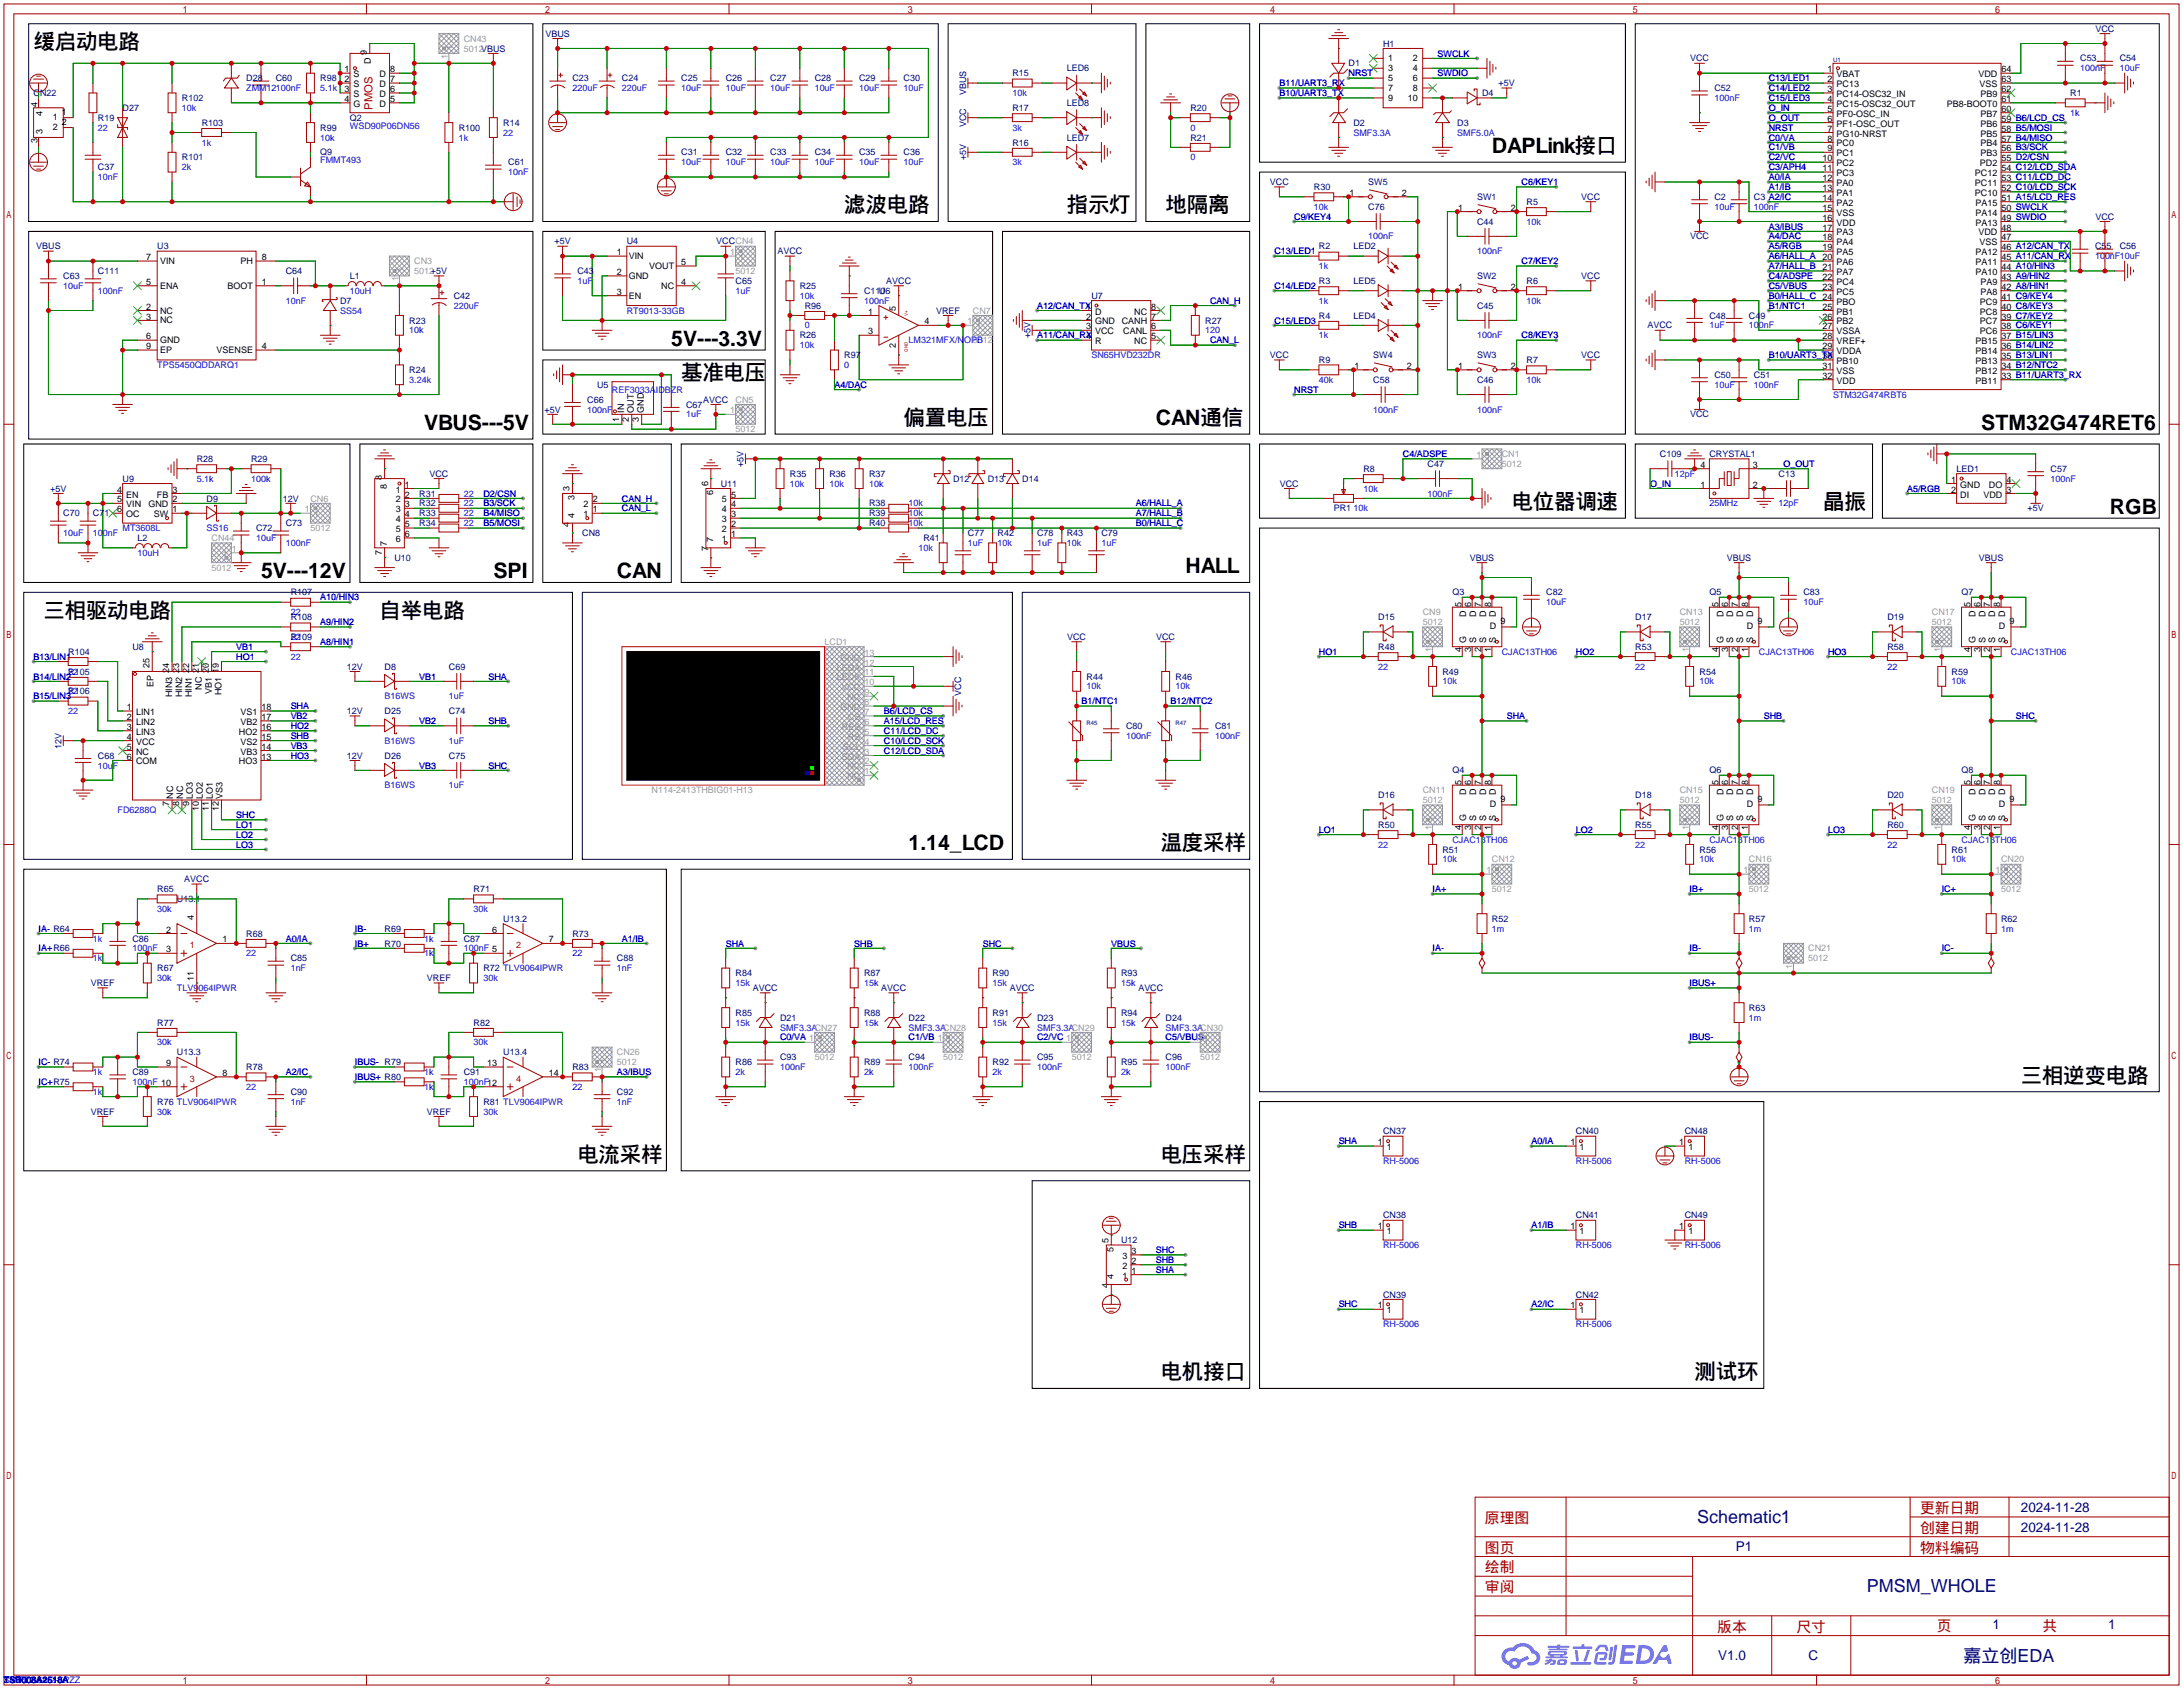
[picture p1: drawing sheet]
<svg xmlns="http://www.w3.org/2000/svg" width="561mm" height="434mm" viewBox="0 0 561 434" stroke-linecap="round" stroke-linejoin="round" font-family="sans-serif">
<defs><g id="words">
<g font-size="5.5">
<text x="8.6" y="12.6">缓启动电路</text>
<text x="383.3" y="39.3">DAPLink接口</text>
<text x="216.9" y="54.5">滤波电路</text>
<text x="274.1" y="54.5">指示灯</text>
<text x="299.5" y="54.5">地隔离</text>
<text x="172.5" y="88.8">5V---3.3V</text>
<text x="175" y="97.7">基准电压</text>
<text x="109" y="110.4">VBUS---5V</text>
<text x="232.2" y="109.1">偏置电压</text>
<text x="296.9" y="109.1">CAN通信</text>
<text x="509" y="110.4">STM32G474RET6</text>
<text x="388.4" y="130.7">电位器调速</text>
<text x="468.4" y="130.7">晶振</text>
<text x="542" y="132">RGB</text>
<text x="67.1" y="148.5">5V---12V</text>
<text x="126.7" y="148.5">SPI</text>
<text x="158.5" y="148.5">CAN</text>
<text x="304.5" y="147.2">HALL</text>
<text x="11.2" y="158.7">三相驱动电路</text>
<text x="97.5" y="158.7">自举电路</text>
<text x="233.4" y="218.4">1.14_LCD</text>
<text x="298.2" y="218.4">温度采样</text>
<text x="519.2" y="278.1">三相逆变电路</text>
<text x="148.3" y="298.4">电流采样</text>
<text x="298.2" y="298.4">电压采样</text>
<text x="298.2" y="354.3">电机接口</text>
<text x="435.4" y="354.3">测试环</text>
</g>
<g font-size="4.6" fill="#000080">
<text x="436" y="391.3">Schematic1</text>
<text x="479.6" y="409">PMSM_WHOLE</text>
<text x="504.5" y="426.8">嘉立创EDA</text>
</g>
<g font-size="3.8" fill="#a00000">
<text x="493.3" y="388.6">更新日期</text>
<text x="381.5" y="391.2">原理图</text>
<text x="493.3" y="393.7">创建日期</text>
<text x="381.5" y="398.8">图页</text>
<text x="493.3" y="398.8">物料编码</text>
<text x="381.5" y="403.9">绘制</text>
<text x="381.5" y="408.9">审阅</text>
<text x="441.2" y="419.1">版本</text>
<text x="461.5" y="419.1">尺寸</text>
<text x="497.6" y="418.8">页</text>
<text x="524.8" y="418.8">共</text>
</g>
<g font-size="3.5" fill="#000080">
<text x="519.2" y="388.3">2024-11-28</text>
<text x="519.2" y="393.4">2024-11-28</text>
<text x="445.9" y="398.5">P1</text>
<text x="511.9" y="418.5">1</text>
<text x="541.6" y="418.5">1</text>
<text x="441.4" y="426.4">V1.0</text>
<text x="464.6" y="426.4">C</text>
</g>
<text font-size="2.9" fill="#a00000" x="95.7" y="28.1" transform="rotate(-90 95.7 28.1)">PMOS</text>
<g font-size="2.3" fill="#999">
<text x="119.1" y="10.7">CN43</text>
<text x="115.1" y="15.1" transform="rotate(-90 115.1 15.1)">1</text>
<text x="116.4" y="12.8" transform="rotate(-90 116.4 12.8)">1</text>
<text x="119.1" y="13.3">5012VBUS</text>
<text x="187.6" y="65.6">1</text>
<text x="103.7" y="69.9" transform="rotate(-90 103.7 69.9)">1</text>
<text x="106.4" y="67.9">CN3</text>
<text x="106.4" y="70.4">5012+5V</text>
<text x="189" y="70.4">5012</text>
<text x="189.9" y="66.8">1</text>
<text x="102.4" y="72.3" transform="rotate(-90 102.4 72.3)">1</text>
<text x="248.5" y="83.3">1</text>
<text x="249.9" y="80.6">CN7</text>
<text x="249.9" y="88.2">5012</text>
<text x="250.9" y="84.6">1</text>
<text x="187.6" y="106.2">1</text>
<text x="189" y="103.4">CN5</text>
<text x="189.9" y="107.5">1</text>
<text x="189" y="111">5012</text>
<text x="379.3" y="117.6">1</text>
<text x="381.7" y="118.9">1</text>
<text x="385.8" y="117.4">CN1</text>
<text x="385.8" y="119.9">5012</text>
<text x="78.3" y="131.6">1</text>
<text x="79.8" y="128.8">CN6</text>
<text x="79.8" y="136.4">5012</text>
<text x="80.7" y="132.9">1</text>
<text x="54.4" y="139">CN44</text>
<text x="57.2" y="143">1</text>
<text x="59.6" y="141.8">1</text>
<text x="54.4" y="146.6">5012</text>
<text x="365.5" y="158">CN9</text>
<text x="365.5" y="160.6">5012</text>
<text x="431.5" y="158">CN13</text>
<text x="431.5" y="160.6">5012</text>
<text x="496.3" y="158">CN17</text>
<text x="496.3" y="160.6">5012</text>
<text x="211.8" y="165.7">LCD1</text>
<text x="367.8" y="167.5" transform="rotate(-90 367.8 167.5)">1</text>
<text x="369.1" y="165.2" transform="rotate(-90 369.1 165.2)">1</text>
<text x="433.9" y="167.5" transform="rotate(-90 433.9 167.5)">1</text>
<text x="435.1" y="165.2" transform="rotate(-90 435.1 165.2)">1</text>
<text x="498.6" y="167.5" transform="rotate(-90 498.6 167.5)">1</text>
<text x="499.9" y="165.2" transform="rotate(-90 499.9 165.2)">1</text>
<text x="215" y="172.2">LEDA</text>
<text x="215.9" y="169.7">GND</text>
<text x="222.1" y="173.5">11</text>
<text x="222.1" y="171">12</text>
<text x="222.1" y="168.4">13</text>
<text x="215" y="174.8">LEDK</text>
<text x="216.2" y="177.3">VCC</text>
<text x="217.7" y="179.9">NC</text>
<text x="222.1" y="178.6">9</text>
<text x="222.1" y="176">10</text>
<text x="215.9" y="182.4">GND</text>
<text x="217.8" y="184.9">CS</text>
<text x="222.1" y="183.7">7</text>
<text x="222.1" y="181.1">8</text>
<text x="216.3" y="187.5">RES</text>
<text x="217.8" y="190">RS</text>
<text x="222.1" y="191.3">4</text>
<text x="222.1" y="188.7">5</text>
<text x="222.1" y="186.2">6</text>
<text x="216.3" y="195.1">SDA</text>
<text x="216.6" y="192.6">SCL</text>
<text x="217.7" y="197.6">NC</text>
<text x="222.1" y="196.4">2</text>
<text x="222.1" y="193.8">3</text>
<text x="167.4" y="203.8">N114-2413THBIG01-H13</text>
<text x="217.7" y="200.2">NC</text>
<text x="222.1" y="198.9">1</text>
<text x="365.5" y="203.8">CN11</text>
<text x="431.5" y="203.8">CN15</text>
<text x="496.3" y="203.8">CN19</text>
<text x="365.5" y="206.3">5012</text>
<text x="431.5" y="206.3">5012</text>
<text x="496.3" y="206.3">5012</text>
<text x="367.8" y="213.2" transform="rotate(-90 367.8 213.2)">1</text>
<text x="369.1" y="210.9" transform="rotate(-90 369.1 210.9)">1</text>
<text x="433.9" y="213.2" transform="rotate(-90 433.9 213.2)">1</text>
<text x="435.1" y="210.9" transform="rotate(-90 435.1 210.9)">1</text>
<text x="498.6" y="213.2" transform="rotate(-90 498.6 213.2)">1</text>
<text x="499.9" y="210.9" transform="rotate(-90 499.9 210.9)">1</text>
<text x="383.3" y="221.5">CN12</text>
<text x="449.3" y="221.5">CN16</text>
<text x="514.1" y="221.5">CN20</text>
<text x="381.9" y="224.3">1</text>
<text x="384.2" y="225.6">1</text>
<text x="447.9" y="224.3">1</text>
<text x="450.3" y="225.6">1</text>
<text x="512.7" y="224.3">1</text>
<text x="515" y="225.6">1</text>
<text x="383.3" y="229.2">5012</text>
<text x="449.3" y="229.2">5012</text>
<text x="514.1" y="229.2">5012</text>
<text x="464.6" y="244.4">CN21</text>
<text x="460.5" y="248.8" transform="rotate(-90 460.5 248.8)">1</text>
<text x="461.8" y="246.5" transform="rotate(-90 461.8 246.5)">1</text>
<text x="464.6" y="246.9">5012</text>
<text x="210.2" y="268.8">1</text>
<text x="243.3" y="268.8">1</text>
<text x="276.3" y="268.8">1</text>
<text x="306.9" y="267.5">1</text>
<text x="309.3" y="268.8">1</text>
<text x="154.5" y="275.5" transform="rotate(-90 154.5 275.5)">1</text>
<text x="155.7" y="273.1" transform="rotate(-90 155.7 273.1)">1</text>
<text x="158.5" y="271.1">CN26</text>
<text x="158.5" y="273.6">5012</text>
<text x="209.3" y="272.3">5012</text>
<text x="242.3" y="272.3">5012</text>
<text x="275.3" y="272.3">5012</text>
<text x="308.4" y="272.3">5012</text>
</g>
<g font-size="2.3" fill="#000080">
<text x="140.1" y="9.4">VBUS</text>
<text x="355.3" y="12">H1</text>
<text x="538.3" y="8.2">VCC</text>
<text x="346.5" y="17.1">D1</text>
<text x="434.2" y="15.8">VCC</text>
<text x="534.4" y="15.8">C53</text>
<text x="544.6" y="15.8">C54</text>
<text x="63.2" y="20.9">D28</text>
<text x="70.9" y="20.9">C60</text>
<text x="82.3" y="20.9">R98</text>
<text x="147.1" y="20.9">C23</text>
<text x="159.8" y="20.9">C24</text>
<text x="175" y="20.9">C25</text>
<text x="186.4" y="20.9">C26</text>
<text x="197.9" y="20.9">C27</text>
<text x="209.3" y="20.9">C28</text>
<text x="220.7" y="20.9">C29</text>
<text x="232.2" y="20.9">C30</text>
<text x="260.1" y="19.6">R15</text>
<text x="274.1" y="18.3">LED6</text>
<text x="385" y="22.1">+5V</text>
<text x="440.4" y="23.4">C52</text>
<text x="8.6" y="24.7">CN22</text>
<text x="31.5" y="28.5">D27</text>
<text x="46.7" y="26">R102</text>
<text x="248.2" y="24.5" transform="rotate(-90 248.2 24.5)">VBUS</text>
<text x="260.1" y="28.5">R17</text>
<text x="274.1" y="27.2">LED8</text>
<text x="305.8" y="28.5">R20</text>
<text x="380.7" y="24.7">D4</text>
<text x="531.9" y="24.7">R1</text>
<text x="25.1" y="31">R19</text>
<text x="51.8" y="32.3">R103</text>
<text x="82.3" y="33.6">R99</text>
<text x="89.9" y="31">Q2</text>
<text x="117.9" y="33.6">R100</text>
<text x="129.3" y="32.3">R14</text>
<text x="248.2" y="32.7" transform="rotate(-90 248.2 32.7)">VCC</text>
<text x="347.7" y="32.3">D2</text>
<text x="374.4" y="32.3">D3</text>
<text x="46.7" y="41.2">R101</text>
<text x="82.3" y="39.9">Q9</text>
<text x="175" y="39.9">C31</text>
<text x="186.4" y="39.9">C32</text>
<text x="197.9" y="39.9">C33</text>
<text x="209.3" y="39.9">C34</text>
<text x="220.7" y="39.9">C35</text>
<text x="232.2" y="39.9">C36</text>
<text x="248.2" y="41.2" transform="rotate(-90 248.2 41.2)">+5V</text>
<text x="260.1" y="37.4">R16</text>
<text x="274.1" y="36.1">LED7</text>
<text x="305.8" y="36.1">R21</text>
<text x="25.1" y="43.7">C37</text>
<text x="130.6" y="42.5">C61</text>
<text x="326.2" y="47.5">VCC</text>
<text x="351.5" y="47.5">SW5</text>
<text x="337.6" y="48.8">R30</text>
<text x="351.5" y="53.9">C76</text>
<text x="379.5" y="51.4">SW1</text>
<text x="392.2" y="52.6">R5</text>
<text x="406.2" y="51.4">VCC</text>
<text x="440.4" y="51.4">C2</text>
<text x="450.6" y="51.4">C3 A2/IC</text>
<text x="379.5" y="57.7">C44</text>
<text x="538.3" y="56.4">VCC</text>
<text x="9.3" y="64.1">VBUS</text>
<text x="40.4" y="64.1">U3</text>
<text x="142.4" y="62.8">+5V</text>
<text x="161" y="62.8">U4</text>
<text x="184" y="62.8">VCCCN4</text>
<text x="199.7" y="65.3">AVCC</text>
<text x="338.8" y="64.1">R2</text>
<text x="347.7" y="64.1">LED2</text>
<text x="434.2" y="61.5">VCC</text>
<text x="538.2" y="64.1">C55</text>
<text x="544.6" y="64.1">C56</text>
<text x="16.3" y="71.7">C63</text>
<text x="25.1" y="70.4">C111</text>
<text x="73.4" y="70.4">C64</text>
<text x="89.9" y="71.7">L1</text>
<text x="148.3" y="70.4">C43</text>
<text x="379.5" y="71.7">SW2</text>
<text x="406.2" y="71.7">VCC</text>
<text x="116.6" y="76.8">C42</text>
<text x="189" y="72.9">C65</text>
<text x="205.5" y="74.2">R25</text>
<text x="222" y="75.5">C110</text>
<text x="225.8" y="75.5">U6</text>
<text x="227.7" y="72.9">AVCC</text>
<text x="280.4" y="76.8">U7</text>
<text x="338.8" y="72.9">R3</text>
<text x="347.7" y="72.9">LED5</text>
<text x="392.2" y="72.9">R6</text>
<text x="87.4" y="78">D7</text>
<text x="105.2" y="83.1">R23</text>
<text x="206.8" y="79.3">R96</text>
<text x="240.5" y="80.6">VREF</text>
<text x="309.6" y="83.1">R27</text>
<text x="338.8" y="81.8">R4</text>
<text x="347.7" y="81.8">LED4</text>
<text x="379.5" y="79.3">C45</text>
<text x="439.2" y="81.8">C48</text>
<text x="449.3" y="81.8">C49</text>
<text x="205.5" y="86.9">R26</text>
<text x="264.7" y="86.9" transform="rotate(-90 264.7 86.9)">+5V</text>
<text x="423.3" y="84.4">AVCC</text>
<text x="105.2" y="95.8">R24</text>
<text x="216.9" y="92">R97</text>
<text x="326.2" y="92">VCC</text>
<text x="338.8" y="93.3">R9</text>
<text x="352.8" y="92">SW4</text>
<text x="379.5" y="92">SW3</text>
<text x="392.2" y="93.3">R7</text>
<text x="406.2" y="92">VCC</text>
<text x="153.4" y="99.6">U5</text>
<text x="352.8" y="98.3">C58</text>
<text x="379.5" y="98.3">C46</text>
<text x="440.4" y="97.1">C50</text>
<text x="450.6" y="97.1">C51</text>
<text x="139.9" y="106">+5V</text>
<text x="150.9" y="103.4">C66</text>
<text x="176.3" y="104.7">C67</text>
<text x="180.7" y="103.4">AVCC</text>
<text x="434.2" y="107.2">VCC</text>
<text x="50.5" y="118.7">R28</text>
<text x="64.5" y="118.7">R29</text>
<text x="191.1" y="119.9" transform="rotate(-90 191.1 119.9)">+5V</text>
<text x="366.8" y="119.9">C47</text>
<text x="426.5" y="117.4">C109</text>
<text x="439.2" y="117.4">CRYSTAL1</text>
<text x="31.5" y="123.7">U9</text>
<text x="110.3" y="122.5">VCC</text>
<text x="185.2" y="125">U11</text>
<text x="202.9" y="122.5">R35</text>
<text x="213.1" y="122.5">R36</text>
<text x="223.3" y="122.5">R37</text>
<text x="244.9" y="123.7">D12</text>
<text x="253.7" y="123.7">D13</text>
<text x="262.6" y="123.7">D14</text>
<text x="328.8" y="125">VCC</text>
<text x="350.3" y="121.2">R8</text>
<text x="456.9" y="122.5">C13</text>
<text x="502.7" y="121.2">LED1</text>
<text x="526.8" y="121.2">C57</text>
<text x="12.9" y="126.3">+5V</text>
<text x="53.1" y="128.8">D9</text>
<text x="72.6" y="128.8">12V</text>
<text x="107.7" y="127.6">R31</text>
<text x="107.7" y="130.1">R32</text>
<text x="223.3" y="130.1">R38</text>
<text x="342.6" y="131.4">PR1</text>
<text x="520.9" y="131.4">+5V</text>
<text x="16.3" y="132.6">C70</text>
<text x="23.9" y="132.6">C71</text>
<text x="65.8" y="136.4">C72</text>
<text x="73.4" y="135.2">C73</text>
<text x="107.7" y="132.6">R33</text>
<text x="107.7" y="135.2">R34</text>
<text x="149.6" y="137.7">CN8</text>
<text x="223.3" y="132.6">R39</text>
<text x="223.3" y="135.2">R40</text>
<text x="248.7" y="137.7">C77</text>
<text x="256.3" y="137.7">R42</text>
<text x="266.4" y="137.7">C78</text>
<text x="274.1" y="137.7">R43</text>
<text x="283" y="137.7">C79</text>
<text x="35.3" y="139">L2</text>
<text x="237.2" y="139">R41</text>
<text x="101.3" y="144.1">U10</text>
<text x="377.6" y="144.1">VBUS</text>
<text x="443.6" y="144.1">VBUS</text>
<text x="508.4" y="144.1">VBUS</text>
<text x="74.7" y="153">R107</text>
<text x="373.1" y="153">Q3</text>
<text x="397.3" y="153">C82</text>
<text x="439.2" y="153">Q5</text>
<text x="463.3" y="153">C83</text>
<text x="503.9" y="153">Q7</text>
<text x="74.7" y="159.3">R108</text>
<text x="354.1" y="159.3">D15</text>
<text x="420.1" y="159.3">D17</text>
<text x="484.9" y="159.3">D19</text>
<text x="34" y="166.9">U8</text>
<text x="74.7" y="164.4">R109</text>
<text x="274.2" y="164.4">VCC</text>
<text x="297" y="164.4">VCC</text>
<text x="354.1" y="166.9">R48</text>
<text x="420.1" y="166.9">R53</text>
<text x="484.9" y="166.9">R58</text>
<text x="17.5" y="173.3">R105</text>
<text x="17.5" y="168.2">R104</text>
<text x="89.1" y="172">12V</text>
<text x="98.8" y="172">D8</text>
<text x="115.3" y="172">C69</text>
<text x="370.6" y="173.3">R49</text>
<text x="436.6" y="173.3">R54</text>
<text x="501.4" y="173.3">R59</text>
<text x="17.5" y="178.4">R106</text>
<text x="246.9" y="178.7" transform="rotate(-90 246.9 178.7)">VCC</text>
<text x="279.1" y="174.5">R44</text>
<text x="302" y="174.5">R46</text>
<text x="89.1" y="183.4">12V</text>
<text x="98.8" y="183.4">D25</text>
<text x="115.3" y="183.4">C74</text>
<text x="289.3" y="187.2">C80</text>
<text x="312.2" y="187.2">C81</text>
<text x="15.8" y="192.3" transform="rotate(-90 15.8 192.3)">12V</text>
<text x="25.1" y="194.9">C68</text>
<text x="89.1" y="194.9">12V</text>
<text x="98.8" y="194.9">D26</text>
<text x="115.3" y="194.9">C75</text>
<text x="373.1" y="198.7">Q4</text>
<text x="439.2" y="198.7">Q6</text>
<text x="503.9" y="198.7">Q8</text>
<text x="354.1" y="205">D16</text>
<text x="420.1" y="205">D18</text>
<text x="484.9" y="205">D20</text>
<text x="354.1" y="212.6">R50</text>
<text x="420.1" y="212.6">R55</text>
<text x="484.9" y="212.6">R60</text>
<text x="370.6" y="219">R51</text>
<text x="436.6" y="219">R56</text>
<text x="501.4" y="219">R61</text>
<text x="47.3" y="226.6">AVCC</text>
<text x="40.4" y="229.2">R65</text>
<text x="45.5" y="231.7">U13.1</text>
<text x="121.7" y="229.2">R71</text>
<text x="98.8" y="239.3">R69</text>
<text x="129.3" y="236.8">U13.2</text>
<text x="383.3" y="236.8">R52</text>
<text x="449.3" y="236.8">R57</text>
<text x="514.1" y="236.8">R62</text>
<text x="34" y="241.9">C86</text>
<text x="63.2" y="240.6">R68</text>
<text x="98.8" y="243.1">R70</text>
<text x="119.1" y="241.9">C87</text>
<text x="147.1" y="240.6">R73</text>
<text x="40.4" y="249.5">R67</text>
<text x="74.7" y="246.9">C85</text>
<text x="124.2" y="249.5">R72 TLV9064IPWR</text>
<text x="158.5" y="246.9">C88</text>
<text x="189" y="250.7">R84</text>
<text x="222" y="250.7">R87</text>
<text x="255" y="250.7">R90</text>
<text x="288" y="250.7">R93</text>
<text x="23.3" y="253.3">VREF</text>
<text x="109.7" y="252">VREF</text>
<text x="193.4" y="254.6">AVCC</text>
<text x="226.4" y="254.6">AVCC</text>
<text x="259.4" y="254.6">AVCC</text>
<text x="292.4" y="254.6">AVCC</text>
<text x="40.4" y="263.4">R77</text>
<text x="121.7" y="263.4">R82</text>
<text x="189" y="260.9">R85</text>
<text x="200.4" y="262.2">D21</text>
<text x="222" y="260.9">R88</text>
<text x="233.4" y="262.2">D22</text>
<text x="255" y="260.9">R91</text>
<text x="266.4" y="262.2">D23</text>
<text x="288" y="260.9">R94</text>
<text x="299.5" y="262.2">D24</text>
<text x="449.3" y="259.6">R63</text>
<text x="45.5" y="271.1">U13.3</text>
<text x="63.2" y="274.9">R78</text>
<text x="129.3" y="271.1">U13.4</text>
<text x="147.1" y="274.9">R83</text>
<text x="189" y="273.6">R86</text>
<text x="200.4" y="272.3">C93</text>
<text x="222" y="273.6">R89</text>
<text x="233.4" y="272.3">C94</text>
<text x="255" y="273.6">R92</text>
<text x="266.4" y="272.3">C95</text>
<text x="288" y="273.6">R95</text>
<text x="299.5" y="272.3">C96</text>
<text x="34" y="276.1">C89</text>
<text x="74.7" y="281.2">C90</text>
<text x="119.1" y="276.1">C91</text>
<text x="158.5" y="281.2">C92</text>
<text x="23.3" y="286.3">VREF</text>
<text x="40.4" y="283.8">R76 TLV9064IPWR</text>
<text x="109.7" y="286.3">VREF</text>
<text x="124.2" y="283.8">R81 TLV9064IPWR</text>
<text x="355.3" y="291.4">CN37</text>
<text x="404.9" y="291.4">CN40</text>
<text x="432.8" y="291.4">CN48</text>
<text x="355.3" y="313">CN38</text>
<text x="404.9" y="313">CN41</text>
<text x="432.8" y="313">CN49</text>
<text x="288" y="319.3">U12</text>
<text x="355.3" y="333.3">CN39</text>
<text x="404.9" y="333.3">CN42</text>
</g>
<g font-size="2.3">
<text x="94.3" y="14.2" transform="rotate(-90 94.3 14.2)">9</text>
<text x="95.3" y="16.4" transform="rotate(-90 95.3 16.4)">D</text>
<text x="356.6" y="15.8">1</text>
<text x="363" y="15.8">2</text>
<text x="88.5" y="18.6">1</text>
<text x="88.5" y="21.1">2</text>
<text x="88.5" y="23.6">3</text>
<text x="90.9" y="19.8">S</text>
<text x="90.9" y="22.4">S</text>
<text x="97.5" y="22.4">D</text>
<text x="97.5" y="19.8">D</text>
<text x="100.2" y="23.6">6</text>
<text x="100.2" y="21.1">7</text>
<text x="100.2" y="18.6">8</text>
<text x="356.6" y="18.3">3</text>
<text x="356.6" y="20.9">5</text>
<text x="356.6" y="23.4">7</text>
<text x="363" y="18.3">4</text>
<text x="363" y="20.9">6</text>
<text x="363" y="23.4">8</text>
<text x="469.5" y="18.6">1</text>
<text x="469.5" y="21.1">2</text>
<text x="469.5" y="23.6">3</text>
<text x="471.9" y="19.8">VBAT</text>
<text x="471.9" y="22.4">PC13</text>
<text x="508.3" y="19.8">VDD</text>
<text x="508.5" y="22.4">VSS</text>
<text x="514.2" y="23.6">62</text>
<text x="514.2" y="21.1">63</text>
<text x="514.2" y="18.6">64</text>
<text x="9.7" y="27.6" transform="rotate(-90 9.7 27.6)">4</text>
<text x="10.9" y="29.9" transform="rotate(-90 10.9 29.9)">4</text>
<text x="15.9" y="29.5">1</text>
<text x="88.5" y="26.2">4</text>
<text x="90.9" y="24.9">S</text>
<text x="90.9" y="27.5">G</text>
<text x="97.5" y="27.5">D</text>
<text x="97.5" y="24.9">D</text>
<text x="100.2" y="26.2">5</text>
<text x="356.6" y="25.9">9</text>
<text x="361.7" y="25.9">10</text>
<text x="469.5" y="26.2">4</text>
<text x="469.5" y="28.7">5</text>
<text x="471.9" y="24.9">PC14-OSC32_IN</text>
<text x="471.9" y="27.5">PC15-OSC32_OUT</text>
<text x="471.9" y="30">PF0-OSC_IN</text>
<text x="500.2" y="27.5">PB8-BOOT0</text>
<text x="508.8" y="30">PB7</text>
<text x="508.8" y="24.9">PB9</text>
<text x="514.2" y="28.7">60</text>
<text x="514.2" y="26.2">61</text>
<text x="10.9" y="34.4" transform="rotate(-90 10.9 34.4)">3</text>
<text x="13.5" y="30.8">1</text>
<text x="13.5" y="33.3">2</text>
<text x="15.9" y="32">2</text>
<text x="469.5" y="31.3">6</text>
<text x="469.5" y="33.8">7</text>
<text x="471.9" y="32.5">PF1-OSC_OUT</text>
<text x="471.9" y="35.1">PG10-NRST</text>
<text x="508.8" y="35.1">PB5</text>
<text x="508.8" y="32.5">PB6</text>
<text x="514.2" y="33.8">58 B5/MOSI</text>
<text x="514.2" y="31.3">59 B6/LCD_CS</text>
<text x="9.7" y="36.7" transform="rotate(-90 9.7 36.7)">3</text>
<text x="468.2" y="41.4">10</text>
<text x="469.5" y="36.3">8</text>
<text x="469.5" y="38.9">9</text>
<text x="471.9" y="37.6">PC0</text>
<text x="471.9" y="40.2">PC1</text>
<text x="508.8" y="40.2">PB3</text>
<text x="508.8" y="37.6">PB4</text>
<text x="514.2" y="41.4">55 D2/CSN</text>
<text x="514.2" y="38.9">56 B3/SCK</text>
<text x="514.2" y="36.3">57 B4/MISO</text>
<text x="468.2" y="44">11</text>
<text x="468.2" y="46.5">12</text>
<text x="471.9" y="42.7">PC2</text>
<text x="471.9" y="45.2">PC3</text>
<text x="471.9" y="47.8">PA0</text>
<text x="507.4" y="47.8">PC11</text>
<text x="507.4" y="45.2">PC12</text>
<text x="508.7" y="42.7">PD2</text>
<text x="514.2" y="46.5">53 C11/LCD_DC</text>
<text x="514.2" y="44">54 C12/LCD_SDA</text>
<text x="346.7" y="50.3">1</text>
<text x="360.2" y="50.3">2</text>
<text x="468.2" y="49">13</text>
<text x="468.2" y="51.6">14</text>
<text x="471.9" y="50.3">PA1</text>
<text x="471.9" y="52.9">PA2</text>
<text x="507.4" y="50.3">PC10</text>
<text x="507.5" y="52.9">PA15</text>
<text x="514.2" y="51.6">51 A15/LCD_RES</text>
<text x="514.2" y="49">52 C10/LCD_SCK</text>
<text x="374.6" y="54.1">1</text>
<text x="388.1" y="54.1">2</text>
<text x="468.2" y="54.1">15</text>
<text x="468.2" y="56.7">16</text>
<text x="468.2" y="59.2">17</text>
<text x="471.9" y="55.4">VSS</text>
<text x="471.9" y="57.9">VDD</text>
<text x="507.5" y="57.9">PA13</text>
<text x="507.5" y="55.4">PA14</text>
<text x="514.2" y="59.2">48</text>
<text x="514.2" y="56.7">49 SWDIO</text>
<text x="514.2" y="54.1">50 SWCLK</text>
<text x="158.5" y="65.6">1</text>
<text x="468.2" y="61.7">18</text>
<text x="468.2" y="64.3">19</text>
<text x="471.9" y="60.5">PA3</text>
<text x="471.9" y="63">PA4</text>
<text x="471.9" y="65.6">PA5</text>
<text x="507.5" y="65.6">PA12</text>
<text x="508.3" y="60.5">VDD</text>
<text x="508.5" y="63">VSS</text>
<text x="514.2" y="64.3">46 A12/CAN_TX</text>
<text x="514.2" y="61.7">47</text>
<text x="37.6" y="66.8">7</text>
<text x="41.1" y="67.8">VIN</text>
<text x="61.8" y="67.8">PH</text>
<text x="67.3" y="66.8">8</text>
<text x="158.5" y="70.6">2</text>
<text x="161.5" y="66.6">VIN</text>
<text x="161.5" y="71.7">GND</text>
<text x="166.8" y="69.1">VOUT</text>
<text x="175" y="68.1">5</text>
<text x="468.2" y="66.8">20</text>
<text x="468.2" y="69.4">21</text>
<text x="468.2" y="71.9">22</text>
<text x="471.9" y="68.1">PA6</text>
<text x="471.9" y="70.6">PA7</text>
<text x="507.5" y="70.6">PA10</text>
<text x="507.5" y="68.1">PA11</text>
<text x="514.2" y="71.9">43 A9/HIN2</text>
<text x="514.2" y="69.4">44 A10/HIN3</text>
<text x="514.2" y="66.8">45 A11/CAN_RX</text>
<text x="37.6" y="73.2">5</text>
<text x="41.1" y="74.2">ENA</text>
<text x="58.5" y="74.2">BOOT</text>
<text x="67.3" y="73.2">1</text>
<text x="158.5" y="75.7">3</text>
<text x="161.5" y="76.7">EN</text>
<text x="169.9" y="74.2">NC</text>
<text x="175" y="73.2">4</text>
<text x="374.6" y="74.4">1</text>
<text x="388.1" y="74.4">2</text>
<text x="468.2" y="74.4">23</text>
<text x="468.2" y="77">24</text>
<text x="471.9" y="73.2">PC4</text>
<text x="471.9" y="75.7">PC5</text>
<text x="508.8" y="75.7">PA8</text>
<text x="508.8" y="73.2">PA9</text>
<text x="514.2" y="77">41 C9/KEY4</text>
<text x="514.2" y="74.4">42 A8/HIN1</text>
<text x="37.6" y="79.5">2</text>
<text x="37.6" y="82.1">3</text>
<text x="41.1" y="80.5">NC</text>
<text x="41.1" y="83.1">NC</text>
<text x="223" y="80.8">1</text>
<text x="230.2" y="80" transform="rotate(-90 230.2 80)">5</text>
<text x="237.5" y="83.3">4</text>
<text x="279" y="79.5">1</text>
<text x="279" y="82.1">2</text>
<text x="281.4" y="80.8">D</text>
<text x="281.4" y="83.3">GND</text>
<text x="288.2" y="83.3">CANH</text>
<text x="291.4" y="80.8">NC</text>
<text x="295.8" y="82.1">7</text>
<text x="295.8" y="79.5">8</text>
<text x="468.2" y="79.5">25</text>
<text x="468.2" y="82.1">26</text>
<text x="471.9" y="78.3">PBO</text>
<text x="471.9" y="80.8">PB1</text>
<text x="471.9" y="83.3">PB2</text>
<text x="508.7" y="83.3">PC7</text>
<text x="508.7" y="80.8">PC8</text>
<text x="508.7" y="78.3">PC9</text>
<text x="514.2" y="82.1">39 C7/KEY2</text>
<text x="514.2" y="79.5">40 C8/KEY3</text>
<text x="37.6" y="87.1">6</text>
<text x="37.6" y="89.7">9</text>
<text x="41.1" y="88.2">GND</text>
<text x="67.3" y="89.7">4</text>
<text x="223" y="85.9">3</text>
<text x="230.2" y="89.4" transform="rotate(-90 230.2 89.4)">2</text>
<text x="279" y="84.6">3</text>
<text x="279" y="87.1">4</text>
<text x="281.4" y="85.9">VCC</text>
<text x="281.4" y="88.4">R</text>
<text x="288.6" y="85.9">CANL</text>
<text x="291.4" y="88.4">NC</text>
<text x="295.8" y="87.1">5</text>
<text x="295.8" y="84.6">6</text>
<text x="468.2" y="84.6">27</text>
<text x="468.2" y="87.1">28</text>
<text x="468.2" y="89.7">29</text>
<text x="471.9" y="85.9">VSSA</text>
<text x="471.9" y="88.4">VREF+</text>
<text x="507.5" y="88.4">PB15</text>
<text x="508.7" y="85.9">PC6</text>
<text x="514.2" y="89.7">36 B14/LIN2</text>
<text x="514.2" y="87.1">37 B15/LIN3</text>
<text x="514.2" y="84.6">38 C6/KEY1</text>
<text x="41.1" y="90.7">EP</text>
<text x="55.7" y="90.7">VSENSE</text>
<text x="348" y="94.8">1</text>
<text x="361.4" y="94.8">2</text>
<text x="374.6" y="94.8">1</text>
<text x="388.1" y="94.8">2</text>
<text x="468.2" y="92.2">30</text>
<text x="468.2" y="94.8">31</text>
<text x="471.9" y="91">VDDA</text>
<text x="471.9" y="93.5">PB10</text>
<text x="507.5" y="93.5">PB13</text>
<text x="507.5" y="91">PB14</text>
<text x="514.2" y="94.8">34 B12/NTC2</text>
<text x="514.2" y="92.2">35 B13/LIN1</text>
<text x="468.2" y="97.3">32</text>
<text x="471.9" y="96">VSS</text>
<text x="471.9" y="98.6">VDD</text>
<text x="507.5" y="98.6">PB11</text>
<text x="507.5" y="96">PB12</text>
<text x="514.2" y="97.3">33 B11/UART3_RX</text>
<text x="160.3" y="106" transform="rotate(-90 160.3 106)">IN</text>
<text x="162.9" y="106" transform="rotate(-90 162.9 106)">OUT</text>
<text x="165.4" y="106" transform="rotate(-90 165.4 106)">GND</text>
<text x="159" y="108.3" transform="rotate(-90 159 108.3)">1</text>
<text x="161.6" y="108.3" transform="rotate(-90 161.6 108.3)">2</text>
<text x="164.1" y="108.3" transform="rotate(-90 164.1 108.3)">3</text>
<text x="98.1" y="123.3" transform="rotate(-90 98.1 123.3)">8</text>
<text x="99.4" y="125.6" transform="rotate(-90 99.4 125.6)">8</text>
<text x="104" y="125.2">1</text>
<text x="181.9" y="124.9" transform="rotate(-90 181.9 124.9)">6</text>
<text x="436.9" y="125.2">1</text>
<text x="436.9" y="120.2">4</text>
<text x="450.3" y="120.2">3</text>
<text x="450.3" y="125.2">2</text>
<text x="501.3" y="124">1</text>
<text x="503.6" y="125.2">GND</text>
<text x="511" y="125.2">DO</text>
<text x="515.5" y="124">4</text>
<text x="30.1" y="126.5">4</text>
<text x="30.1" y="129.1">5</text>
<text x="30.1" y="131.6">6</text>
<text x="32.4" y="127.8">EN</text>
<text x="32.4" y="130.3">VIN</text>
<text x="38.1" y="130.3">GND</text>
<text x="40.3" y="127.8">FB</text>
<text x="44.3" y="131.6">1</text>
<text x="44.3" y="129.1">2</text>
<text x="44.3" y="126.5">3</text>
<text x="101.7" y="126.5">1</text>
<text x="101.7" y="129.1">2</text>
<text x="101.7" y="131.6">3</text>
<text x="104" y="127.8">2</text>
<text x="104" y="130.3">3</text>
<text x="146.3" y="126.1" transform="rotate(-90 146.3 126.1)">3</text>
<text x="147.6" y="128.5" transform="rotate(-90 147.6 128.5)">3</text>
<text x="149.9" y="130.3">2</text>
<text x="152.3" y="129.1">2</text>
<text x="152.3" y="131.6">1</text>
<text x="183.2" y="127.2" transform="rotate(-90 183.2 127.2)">6</text>
<text x="185.5" y="131.6">4</text>
<text x="185.5" y="129.1">5</text>
<text x="187.8" y="130.3">4</text>
<text x="187.8" y="127.8">5</text>
<text x="501.3" y="126.5">2</text>
<text x="503.6" y="127.8">DI</text>
<text x="509.6" y="127.8">VDD</text>
<text x="515.5" y="126.5">3</text>
<text x="32.4" y="132.9">OC</text>
<text x="39.5" y="132.9">SW</text>
<text x="101.7" y="134.1">4</text>
<text x="101.7" y="136.7">5</text>
<text x="104" y="132.9">4</text>
<text x="104" y="135.4">5</text>
<text x="104" y="137.9">6</text>
<text x="146.3" y="135.3" transform="rotate(-90 146.3 135.3)">4</text>
<text x="147.6" y="132.9" transform="rotate(-90 147.6 132.9)">4</text>
<text x="149.9" y="132.9">1</text>
<text x="185.5" y="136.7">2</text>
<text x="185.5" y="134.1">3</text>
<text x="187.8" y="137.9">1</text>
<text x="187.8" y="135.4">2</text>
<text x="187.8" y="132.9">3</text>
<text x="98.1" y="142.6" transform="rotate(-90 98.1 142.6)">7</text>
<text x="99.4" y="140.3" transform="rotate(-90 99.4 140.3)">7</text>
<text x="101.7" y="139.2">6</text>
<text x="181.9" y="141.6" transform="rotate(-90 181.9 141.6)">7</text>
<text x="183.2" y="139.3" transform="rotate(-90 183.2 139.3)">7</text>
<text x="185.5" y="139.2">1</text>
<text x="375.4" y="155.8" transform="rotate(-90 375.4 155.8)">5</text>
<text x="378" y="155.8" transform="rotate(-90 378 155.8)">6</text>
<text x="380.5" y="155.8" transform="rotate(-90 380.5 155.8)">7</text>
<text x="383.1" y="155.8" transform="rotate(-90 383.1 155.8)">8</text>
<text x="441.5" y="155.8" transform="rotate(-90 441.5 155.8)">5</text>
<text x="444" y="155.8" transform="rotate(-90 444 155.8)">6</text>
<text x="446.6" y="155.8" transform="rotate(-90 446.6 155.8)">7</text>
<text x="449.1" y="155.8" transform="rotate(-90 449.1 155.8)">8</text>
<text x="506.2" y="155.8" transform="rotate(-90 506.2 155.8)">5</text>
<text x="508.8" y="155.8" transform="rotate(-90 508.8 155.8)">6</text>
<text x="511.3" y="155.8" transform="rotate(-90 511.3 155.8)">7</text>
<text x="513.9" y="155.8" transform="rotate(-90 513.9 155.8)">8</text>
<text x="376.7" y="158.6" transform="rotate(-90 376.7 158.6)">D</text>
<text x="379.2" y="158.6" transform="rotate(-90 379.2 158.6)">D</text>
<text x="381.8" y="158.6" transform="rotate(-90 381.8 158.6)">D</text>
<text x="382.7" y="161.6">D</text>
<text x="384.3" y="158.6" transform="rotate(-90 384.3 158.6)">D</text>
<text x="385.5" y="160.3">9</text>
<text x="442.7" y="158.6" transform="rotate(-90 442.7 158.6)">D</text>
<text x="445.3" y="158.6" transform="rotate(-90 445.3 158.6)">D</text>
<text x="447.8" y="158.6" transform="rotate(-90 447.8 158.6)">D</text>
<text x="448.8" y="161.6">D</text>
<text x="450.4" y="158.6" transform="rotate(-90 450.4 158.6)">D</text>
<text x="451.5" y="160.3">9</text>
<text x="507.5" y="158.6" transform="rotate(-90 507.5 158.6)">D</text>
<text x="510.1" y="158.6" transform="rotate(-90 510.1 158.6)">D</text>
<text x="512.6" y="158.6" transform="rotate(-90 512.6 158.6)">D</text>
<text x="513.5" y="161.6">D</text>
<text x="515.1" y="158.6" transform="rotate(-90 515.1 158.6)">D</text>
<text x="516.3" y="160.3">9</text>
<text x="375.4" y="167.5" transform="rotate(-90 375.4 167.5)">4</text>
<text x="376.7" y="165.2" transform="rotate(-90 376.7 165.2)">G</text>
<text x="378" y="167.5" transform="rotate(-90 378 167.5)">3</text>
<text x="379.2" y="165.2" transform="rotate(-90 379.2 165.2)">S</text>
<text x="380.5" y="167.5" transform="rotate(-90 380.5 167.5)">2</text>
<text x="381.8" y="165.2" transform="rotate(-90 381.8 165.2)">S</text>
<text x="383.1" y="167.5" transform="rotate(-90 383.1 167.5)">1</text>
<text x="384.3" y="165.2" transform="rotate(-90 384.3 165.2)">S</text>
<text x="441.5" y="167.5" transform="rotate(-90 441.5 167.5)">4</text>
<text x="442.7" y="165.2" transform="rotate(-90 442.7 165.2)">G</text>
<text x="444" y="167.5" transform="rotate(-90 444 167.5)">3</text>
<text x="445.3" y="165.2" transform="rotate(-90 445.3 165.2)">S</text>
<text x="446.6" y="167.5" transform="rotate(-90 446.6 167.5)">2</text>
<text x="447.8" y="165.2" transform="rotate(-90 447.8 165.2)">S</text>
<text x="449.1" y="167.5" transform="rotate(-90 449.1 167.5)">1</text>
<text x="450.4" y="165.2" transform="rotate(-90 450.4 165.2)">S</text>
<text x="506.2" y="167.5" transform="rotate(-90 506.2 167.5)">4</text>
<text x="507.5" y="165.2" transform="rotate(-90 507.5 165.2)">G</text>
<text x="508.8" y="167.5" transform="rotate(-90 508.8 167.5)">3</text>
<text x="510.1" y="165.2" transform="rotate(-90 510.1 165.2)">S</text>
<text x="511.3" y="167.5" transform="rotate(-90 511.3 167.5)">2</text>
<text x="512.6" y="165.2" transform="rotate(-90 512.6 165.2)">S</text>
<text x="513.9" y="167.5" transform="rotate(-90 513.9 167.5)">1</text>
<text x="515.1" y="165.2" transform="rotate(-90 515.1 165.2)">S</text>
<text x="38.4" y="171.7" transform="rotate(-90 38.4 171.7)">25</text>
<text x="43.5" y="172.8" transform="rotate(-90 43.5 172.8)">24</text>
<text x="46" y="172.8" transform="rotate(-90 46 172.8)">23</text>
<text x="48.6" y="172.8" transform="rotate(-90 48.6 172.8)">22</text>
<text x="51.1" y="172.8" transform="rotate(-90 51.1 172.8)">21</text>
<text x="53.6" y="172.8" transform="rotate(-90 53.6 172.8)">20</text>
<text x="56.2" y="172.8" transform="rotate(-90 56.2 172.8)">19</text>
<text x="39.4" y="176.5" transform="rotate(-90 39.4 176.5)">EP</text>
<text x="44.2" y="179.2" transform="rotate(-90 44.2 179.2)">HIN3</text>
<text x="46.8" y="179.2" transform="rotate(-90 46.8 179.2)">HIN2</text>
<text x="49.3" y="179.2" transform="rotate(-90 49.3 179.2)">HIN1</text>
<text x="51.9" y="177.2" transform="rotate(-90 51.9 177.2)">NC</text>
<text x="54.4" y="178.3" transform="rotate(-90 54.4 178.3)">VB1</text>
<text x="56.9" y="178.6" transform="rotate(-90 56.9 178.6)">HO1</text>
<text x="32.6" y="182.4">1</text>
<text x="32.6" y="184.9">2</text>
<text x="35" y="183.7">LIN1</text>
<text x="61.8" y="183.7">VS1</text>
<text x="67.2" y="184.9">17</text>
<text x="67.2" y="182.4">18</text>
<text x="32.6" y="187.5">3</text>
<text x="32.6" y="190">4</text>
<text x="35" y="186.2">LIN2</text>
<text x="35" y="188.7">LIN3</text>
<text x="35" y="191.3">VCC</text>
<text x="61.4" y="188.7">HO2</text>
<text x="61.8" y="191.3">VS2</text>
<text x="61.8" y="186.2">VB2</text>
<text x="67.2" y="190">15</text>
<text x="67.2" y="187.5">16</text>
<text x="32.6" y="192.6">5</text>
<text x="32.6" y="195.1">6</text>
<text x="35" y="193.8">NC</text>
<text x="35" y="196.4">COM</text>
<text x="61.4" y="196.4">HO3</text>
<text x="61.8" y="193.8">VB3</text>
<text x="67.2" y="195.1">13</text>
<text x="67.2" y="192.6">14</text>
<text x="375.4" y="201.5" transform="rotate(-90 375.4 201.5)">5</text>
<text x="378" y="201.5" transform="rotate(-90 378 201.5)">6</text>
<text x="380.5" y="201.5" transform="rotate(-90 380.5 201.5)">7</text>
<text x="383.1" y="201.5" transform="rotate(-90 383.1 201.5)">8</text>
<text x="441.5" y="201.5" transform="rotate(-90 441.5 201.5)">5</text>
<text x="444" y="201.5" transform="rotate(-90 444 201.5)">6</text>
<text x="446.6" y="201.5" transform="rotate(-90 446.6 201.5)">7</text>
<text x="449.1" y="201.5" transform="rotate(-90 449.1 201.5)">8</text>
<text x="506.2" y="201.5" transform="rotate(-90 506.2 201.5)">5</text>
<text x="508.8" y="201.5" transform="rotate(-90 508.8 201.5)">6</text>
<text x="511.3" y="201.5" transform="rotate(-90 511.3 201.5)">7</text>
<text x="513.9" y="201.5" transform="rotate(-90 513.9 201.5)">8</text>
<text x="43.5" y="207.1" transform="rotate(-90 43.5 207.1)">7</text>
<text x="44.5" y="205.2" transform="rotate(-90 44.5 205.2)">NC</text>
<text x="46" y="207.1" transform="rotate(-90 46 207.1)">8</text>
<text x="47" y="205.2" transform="rotate(-90 47 205.2)">NC</text>
<text x="48.6" y="207.1" transform="rotate(-90 48.6 207.1)">9</text>
<text x="49.6" y="205.2" transform="rotate(-90 49.6 205.2)">LO3</text>
<text x="51.1" y="208.4" transform="rotate(-90 51.1 208.4)">10</text>
<text x="52.1" y="205.2" transform="rotate(-90 52.1 205.2)">LO2</text>
<text x="53.6" y="208.4" transform="rotate(-90 53.6 208.4)">11</text>
<text x="54.7" y="205.2" transform="rotate(-90 54.7 205.2)">LO1</text>
<text x="56.2" y="208.4" transform="rotate(-90 56.2 208.4)">12</text>
<text x="57.2" y="205.2" transform="rotate(-90 57.2 205.2)">VS3</text>
<text x="376.7" y="204.3" transform="rotate(-90 376.7 204.3)">D</text>
<text x="379.2" y="204.3" transform="rotate(-90 379.2 204.3)">D</text>
<text x="381.8" y="204.3" transform="rotate(-90 381.8 204.3)">D</text>
<text x="382.7" y="207.3">D</text>
<text x="384.3" y="204.3" transform="rotate(-90 384.3 204.3)">D</text>
<text x="385.5" y="206">9</text>
<text x="442.7" y="204.3" transform="rotate(-90 442.7 204.3)">D</text>
<text x="445.3" y="204.3" transform="rotate(-90 445.3 204.3)">D</text>
<text x="447.8" y="204.3" transform="rotate(-90 447.8 204.3)">D</text>
<text x="448.8" y="207.3">D</text>
<text x="450.4" y="204.3" transform="rotate(-90 450.4 204.3)">D</text>
<text x="451.5" y="206">9</text>
<text x="507.5" y="204.3" transform="rotate(-90 507.5 204.3)">D</text>
<text x="510.1" y="204.3" transform="rotate(-90 510.1 204.3)">D</text>
<text x="512.6" y="204.3" transform="rotate(-90 512.6 204.3)">D</text>
<text x="513.5" y="207.3">D</text>
<text x="515.1" y="204.3" transform="rotate(-90 515.1 204.3)">D</text>
<text x="516.3" y="206">9</text>
<text x="375.4" y="213.2" transform="rotate(-90 375.4 213.2)">4</text>
<text x="376.7" y="210.9" transform="rotate(-90 376.7 210.9)">G</text>
<text x="378" y="213.2" transform="rotate(-90 378 213.2)">3</text>
<text x="379.2" y="210.9" transform="rotate(-90 379.2 210.9)">S</text>
<text x="380.5" y="213.2" transform="rotate(-90 380.5 213.2)">2</text>
<text x="381.8" y="210.9" transform="rotate(-90 381.8 210.9)">S</text>
<text x="383.1" y="213.2" transform="rotate(-90 383.1 213.2)">1</text>
<text x="384.3" y="210.9" transform="rotate(-90 384.3 210.9)">S</text>
<text x="441.5" y="213.2" transform="rotate(-90 441.5 213.2)">4</text>
<text x="442.7" y="210.9" transform="rotate(-90 442.7 210.9)">G</text>
<text x="444" y="213.2" transform="rotate(-90 444 213.2)">3</text>
<text x="445.3" y="210.9" transform="rotate(-90 445.3 210.9)">S</text>
<text x="446.6" y="213.2" transform="rotate(-90 446.6 213.2)">2</text>
<text x="447.8" y="210.9" transform="rotate(-90 447.8 210.9)">S</text>
<text x="449.1" y="213.2" transform="rotate(-90 449.1 213.2)">1</text>
<text x="450.4" y="210.9" transform="rotate(-90 450.4 210.9)">S</text>
<text x="506.2" y="213.2" transform="rotate(-90 506.2 213.2)">4</text>
<text x="507.5" y="210.9" transform="rotate(-90 507.5 210.9)">G</text>
<text x="508.8" y="213.2" transform="rotate(-90 508.8 213.2)">3</text>
<text x="510.1" y="210.9" transform="rotate(-90 510.1 210.9)">S</text>
<text x="511.3" y="213.2" transform="rotate(-90 511.3 213.2)">2</text>
<text x="512.6" y="210.9" transform="rotate(-90 512.6 210.9)">S</text>
<text x="513.9" y="213.2" transform="rotate(-90 513.9 213.2)">1</text>
<text x="515.1" y="210.9" transform="rotate(-90 515.1 210.9)">S</text>
<text x="42.7" y="239.5">2</text>
<text x="49.8" y="236.2" transform="rotate(-90 49.8 236.2)">4</text>
<text x="126.5" y="239.5">6</text>
<text x="42.7" y="244.6">3</text>
<text x="57.1" y="242.1">1</text>
<text x="141" y="242.1">7</text>
<text x="49.8" y="252" transform="rotate(-90 49.8 252)">11</text>
<text x="42.7" y="273.8">9</text>
<text x="125.2" y="273.8">13</text>
<text x="57.1" y="276.4">8</text>
<text x="141" y="276.4">14</text>
<text x="353.9" y="294.2">1</text>
<text x="356.3" y="295.4">1</text>
<text x="403.5" y="294.2">1</text>
<text x="405.8" y="295.4">1</text>
<text x="431.4" y="294.2">1</text>
<text x="433.8" y="295.4">1</text>
<text x="353.9" y="315.7">1</text>
<text x="356.3" y="317">1</text>
<text x="403.5" y="315.7">1</text>
<text x="405.8" y="317">1</text>
<text x="431.4" y="315.7">1</text>
<text x="433.8" y="317">1</text>
<text x="284.8" y="319.2" transform="rotate(-90 284.8 319.2)">5</text>
<text x="286" y="321.5" transform="rotate(-90 286 321.5)">5</text>
<text x="288.4" y="323.4">3</text>
<text x="290.7" y="322.1">3</text>
<text x="286" y="328.5" transform="rotate(-90 286 328.5)">4</text>
<text x="288.4" y="325.9">2</text>
<text x="288.4" y="328.4">1</text>
<text x="290.7" y="324.6">2</text>
<text x="290.7" y="327.2">1</text>
<text x="284.8" y="330.9" transform="rotate(-90 284.8 330.9)">4</text>
<text x="353.9" y="336.1">1</text>
<text x="356.3" y="337.3">1</text>
<text x="403.5" y="336.1">1</text>
<text x="405.8" y="337.3">1</text>
</g>
<g font-size="2.3" fill="#00f">
<text x="369.3" y="14.5">SWCLK</text>
<text x="63.2" y="23.4">ZMM12100nF</text>
<text x="82.3" y="23.4">5.1k</text>
<text x="147.1" y="23.4">220uF</text>
<text x="159.8" y="23.4">220uF</text>
<text x="175" y="23.4">10uF</text>
<text x="186.4" y="23.4">10uF</text>
<text x="197.9" y="23.4">10uF</text>
<text x="209.3" y="23.4">10uF</text>
<text x="220.7" y="23.4">10uF</text>
<text x="232.2" y="23.4">10uF</text>
<text x="328.7" y="22.1">B11/UART3_RX</text>
<text x="346.5" y="19.6">NRST</text>
<text x="369.3" y="19.6">SWDIO</text>
<text x="454.4" y="20.9">C13/LED1</text>
<text x="454.4" y="23.4">C14/LED2</text>
<text x="534.4" y="18.3">100nF</text>
<text x="544.6" y="18.3">10uF</text>
<text x="46.7" y="28.5">10k</text>
<text x="260.1" y="24.7">10k</text>
<text x="328.7" y="24.7">B10/UART3_TX</text>
<text x="440.4" y="26">100nF</text>
<text x="454.4" y="26">C15/LED3</text>
<text x="454.4" y="28.5">O_IN</text>
<text x="531.9" y="29.8">1k</text>
<text x="25.1" y="33.6">22</text>
<text x="89.9" y="33.1">WSD90P06DN56</text>
<text x="129.3" y="34.8">22</text>
<text x="260.1" y="33.6">3k</text>
<text x="305.8" y="33.6">0</text>
<text x="347.7" y="34.8">SMF3.3A</text>
<text x="374.4" y="34.8">SMF5.0A</text>
<text x="454.4" y="31">O_OUT</text>
<text x="454.4" y="33.6">NRST</text>
<text x="51.8" y="37.4">1k</text>
<text x="82.3" y="36.1">10k</text>
<text x="82.3" y="42">FMMT493</text>
<text x="117.9" y="36.1">1k</text>
<text x="305.8" y="41.2">0</text>
<text x="454.4" y="36.1">C0/VA</text>
<text x="454.4" y="38.7">C1/VB</text>
<text x="454.4" y="41.2">C2/VC</text>
<text x="25.1" y="46.3">10nF</text>
<text x="46.7" y="43.7">2k</text>
<text x="130.6" y="45">10nF</text>
<text x="175" y="42.5">10uF</text>
<text x="186.4" y="42.5">10uF</text>
<text x="197.9" y="42.5">10uF</text>
<text x="209.3" y="42.5">10uF</text>
<text x="220.7" y="42.5">10uF</text>
<text x="232.2" y="42.5">10uF</text>
<text x="260.1" y="42.5">3k</text>
<text x="390.9" y="47.5">C6/KEY1</text>
<text x="454.4" y="43.7">C3/APH4</text>
<text x="454.4" y="46.3">A0/IA</text>
<text x="337.6" y="53.9">10k</text>
<text x="440.4" y="53.9">10uF</text>
<text x="450.6" y="53.9">100nF</text>
<text x="454.4" y="48.8">A1/IB</text>
<text x="332.5" y="56.4">C9/KEY4</text>
<text x="392.2" y="57.7">10k</text>
<text x="454.4" y="59">A3/IBUS</text>
<text x="327.4" y="65.3">C13/LED1</text>
<text x="351.5" y="61.5">100nF</text>
<text x="379.5" y="65.3">100nF</text>
<text x="454.4" y="64.1">A5/RGB</text>
<text x="454.4" y="61.5">A4/DAC</text>
<text x="338.8" y="69.1">1k</text>
<text x="390.9" y="67.9">C7/KEY2</text>
<text x="454.4" y="66.6">A6/HALL_A</text>
<text x="454.4" y="69.1">A7/HALL_B</text>
<text x="454.4" y="71.7">C4/ADSPE</text>
<text x="538.2" y="66.6">100nF10uF</text>
<text x="16.3" y="74.2">10uF</text>
<text x="25.1" y="75.5">100nF</text>
<text x="89.9" y="75.5">10uH</text>
<text x="148.3" y="72.9">1uF</text>
<text x="189" y="75.5">1uF</text>
<text x="205.5" y="76.8">10k</text>
<text x="327.4" y="74.2">C14/LED2</text>
<text x="454.4" y="74.2">C5/VBUS</text>
<text x="454.4" y="76.8">B0/HALL_C</text>
<text x="73.4" y="78">10nF</text>
<text x="87.4" y="80.6">SS54</text>
<text x="116.6" y="79.3">220uF</text>
<text x="161" y="80.6">RT9013-33GB</text>
<text x="222" y="78">100nF</text>
<text x="266.4" y="79.3">A12/CAN_TX</text>
<text x="310.9" y="78">CAN_H</text>
<text x="327.4" y="83.1">C15/LED3</text>
<text x="338.8" y="78">1k</text>
<text x="392.2" y="78">10k</text>
<text x="454.4" y="79.3">B1/NTC1</text>
<text x="105.2" y="85.6">10k</text>
<text x="205.5" y="89.5">10k</text>
<text x="206.8" y="84.4">0</text>
<text x="233.4" y="88.2">LM321MFX/NOPB</text>
<text x="266.4" y="86.9">A11/CAN_RX</text>
<text x="309.6" y="85.6">120</text>
<text x="310.9" y="88.2">CAN_L</text>
<text x="338.8" y="86.9">1k</text>
<text x="379.5" y="86.9">100nF</text>
<text x="390.9" y="86.9">C8/KEY3</text>
<text x="439.2" y="84.4">1uF</text>
<text x="449.3" y="84.4">100nF</text>
<text x="40.4" y="94.5">TPS5450QDDARQ1</text>
<text x="216.9" y="94.5">0</text>
<text x="280.4" y="92">SN65HVD232DR</text>
<text x="454.4" y="92">B10/UART3_TX</text>
<text x="105.2" y="98.3">3.24k</text>
<text x="157.2" y="100.9">REF3033AIDBZR</text>
<text x="214.4" y="99.6">A4/DAC</text>
<text x="332.5" y="100.9">NRST</text>
<text x="338.8" y="98.3">40k</text>
<text x="392.2" y="98.3">10k</text>
<text x="440.4" y="99.6">10uF</text>
<text x="450.6" y="99.6">100nF</text>
<text x="150.9" y="106">100nF</text>
<text x="176.3" y="107.2">1uF</text>
<text x="352.8" y="106">100nF</text>
<text x="379.5" y="106">100nF</text>
<text x="470.9" y="102.2">STM32G474RBT6</text>
<text x="360.4" y="117.4">C4/ADSPE</text>
<text x="458.2" y="119.9">O_OUT</text>
<text x="50.5" y="123.7">5.1k</text>
<text x="64.5" y="123.7">100k</text>
<text x="202.9" y="125">10k</text>
<text x="213.1" y="125">10k</text>
<text x="223.3" y="125">10k</text>
<text x="423.9" y="125">O_IN</text>
<text x="430.3" y="122.5">12pF</text>
<text x="526.8" y="123.7">100nF</text>
<text x="119.1" y="127.6">22</text>
<text x="119.1" y="130.1">22</text>
<text x="124.2" y="127.6">D2/CSN</text>
<text x="124.2" y="130.1">B3/SCK</text>
<text x="159.8" y="128.8">CAN_H</text>
<text x="159.8" y="131.4">CAN_L</text>
<text x="233.4" y="130.1">10k</text>
<text x="291.8" y="130.1">A6/HALL_A</text>
<text x="347.7" y="131.4">10k</text>
<text x="350.3" y="126.3">10k</text>
<text x="366.8" y="127.6">100nF</text>
<text x="439.2" y="130.1">25MHz</text>
<text x="456.9" y="130.1">12pF</text>
<text x="490" y="126.3">A5/RGB</text>
<text x="16.3" y="137.7">10uF</text>
<text x="23.9" y="137.7">100nF</text>
<text x="31.5" y="136.4">MT3608L</text>
<text x="53.1" y="136.4">SS16</text>
<text x="119.1" y="132.6">22</text>
<text x="119.1" y="135.2">22</text>
<text x="124.2" y="132.6">B4/MISO</text>
<text x="124.2" y="135.2">B5/MOSI</text>
<text x="233.4" y="132.6">10k</text>
<text x="233.4" y="135.2">10k</text>
<text x="291.8" y="132.6">A7/HALL_B</text>
<text x="291.8" y="135.2">B0/HALL_C</text>
<text x="35.3" y="142.8">10uH</text>
<text x="65.8" y="139">10uF</text>
<text x="73.4" y="140.3">100nF</text>
<text x="236" y="141.5">10k</text>
<text x="248.7" y="140.3">1uF</text>
<text x="256.3" y="140.3">10k</text>
<text x="266.4" y="140.3">1uF</text>
<text x="274.1" y="140.3">10k</text>
<text x="283" y="140.3">1uF</text>
<text x="82.3" y="154.2">A10/HIN3</text>
<text x="397.3" y="155.5">10uF</text>
<text x="463.3" y="155.5">10uF</text>
<text x="74.7" y="158">22</text>
<text x="82.3" y="160.6">A9/HIN2</text>
<text x="60.7" y="166.9">VB1</text>
<text x="74.7" y="164.4">22</text>
<text x="82.3" y="165.7">A8/HIN1</text>
<text x="8.6" y="169.5">B13/LIN1</text>
<text x="17.5" y="173.3">22</text>
<text x="60.7" y="169.5">HO1</text>
<text x="74.7" y="169.5">22</text>
<text x="338.8" y="168.2">HO1</text>
<text x="354.1" y="172">22</text>
<text x="385.8" y="168.2">CJAC13TH06</text>
<text x="404.9" y="168.2">HO2</text>
<text x="420.1" y="172">22</text>
<text x="451.9" y="168.2">CJAC13TH06</text>
<text x="469.6" y="168.2">HO3</text>
<text x="484.9" y="172">22</text>
<text x="516.6" y="168.2">CJAC13TH06</text>
<text x="8.6" y="174.5">B14/LIN2</text>
<text x="8.6" y="179.6">B15/LIN3</text>
<text x="17.5" y="178.4">22</text>
<text x="98.8" y="179.6">B16WS</text>
<text x="107.7" y="174.5">VB1</text>
<text x="115.3" y="179.6">1uF</text>
<text x="125.5" y="174.5">SHA</text>
<text x="279.1" y="177.1">10k</text>
<text x="302" y="177.1">10k</text>
<text x="370.6" y="175.8">10k</text>
<text x="436.6" y="175.8">10k</text>
<text x="501.4" y="175.8">10k</text>
<text x="17.5" y="183.4">22</text>
<text x="74.7" y="184.7">VB2</text>
<text x="74.7" y="182.2">SHA</text>
<text x="107.7" y="186">VB2</text>
<text x="125.5" y="186">SHB</text>
<text x="227.1" y="186">A15/LCD_RES</text>
<text x="227.1" y="183.4">B6/LCD_CS</text>
<text x="277.9" y="180.9">B1/NTC1</text>
<text x="300.7" y="180.9">B12/NTC2</text>
<text x="387.1" y="184.7">SHA</text>
<text x="453.1" y="184.7">SHB</text>
<text x="517.9" y="184.7">SHC</text>
<text x="74.7" y="189.8">SHB</text>
<text x="74.7" y="187.2">HO2</text>
<text x="98.8" y="191.1">B16WS</text>
<text x="115.3" y="191.1">1uF</text>
<text x="227.1" y="191.1">C10/LCD_SCK</text>
<text x="227.1" y="188.5">C11/LCD_DC</text>
<text x="289.3" y="189.8">100nF</text>
<text x="312.2" y="189.8">100nF</text>
<text x="25.1" y="197.4">10uF</text>
<text x="74.7" y="194.9">HO3</text>
<text x="74.7" y="192.3">VB3</text>
<text x="107.7" y="197.4">VB3</text>
<text x="125.5" y="197.4">SHC</text>
<text x="227.1" y="193.6">C12/LCD_SDA</text>
<text x="98.8" y="202.5">B16WS</text>
<text x="115.3" y="202.5">1uF</text>
<text x="30.2" y="208.8">FD6288Q</text>
<text x="60.7" y="210.1">SHC</text>
<text x="60.7" y="212.6">LO1</text>
<text x="60.7" y="215.2">LO2</text>
<text x="338.8" y="213.9">LO1</text>
<text x="404.9" y="213.9">LO2</text>
<text x="469.6" y="213.9">LO3</text>
<text x="60.7" y="217.7">LO3</text>
<text x="354.1" y="217.7">22</text>
<text x="370.6" y="221.5">10k</text>
<text x="373.1" y="216.5">CJAC13TH06</text>
<text x="420.1" y="217.7">22</text>
<text x="436.6" y="221.5">10k</text>
<text x="439.2" y="216.5">CJAC13TH06</text>
<text x="484.9" y="217.7">22</text>
<text x="501.4" y="221.5">10k</text>
<text x="503.9" y="216.5">CJAC13TH06</text>
<text x="368" y="229.2">IA+</text>
<text x="434.1" y="229.2">IB+</text>
<text x="498.9" y="229.2">IC+</text>
<text x="9.9" y="239.3">IA- R64</text>
<text x="40.4" y="234.2">30k</text>
<text x="91.2" y="239.3">IB-</text>
<text x="121.7" y="234.2">30k</text>
<text x="383.3" y="239.3">1m</text>
<text x="449.3" y="239.3">1m</text>
<text x="514.1" y="239.3">1m</text>
<text x="9.9" y="244.4">IA+R66</text>
<text x="23.9" y="241.9">1k</text>
<text x="34" y="244.4">100nF</text>
<text x="63.2" y="245.7">22</text>
<text x="73.4" y="241.9">A0/IA</text>
<text x="91.2" y="243.1">IB+</text>
<text x="109" y="241.9">1k</text>
<text x="109" y="245.7">1k</text>
<text x="119.1" y="244.4">100nF 5</text>
<text x="147.1" y="245.7">22</text>
<text x="159.8" y="241.9">A1/IB</text>
<text x="186.4" y="243.1">SHA</text>
<text x="219.5" y="243.1">SHB</text>
<text x="252.5" y="243.1">SHC</text>
<text x="285.5" y="243.1">VBUS</text>
<text x="368" y="244.4">IA-</text>
<text x="434.1" y="244.4">IB-</text>
<text x="498.9" y="244.4">IC-</text>
<text x="23.9" y="246.9">1k</text>
<text x="74.7" y="249.5">1nF</text>
<text x="158.5" y="249.5">1nF</text>
<text x="40.4" y="252">30k</text>
<text x="45.5" y="254.6">TLV9064IPWR</text>
<text x="124.2" y="252">30k</text>
<text x="189" y="253.3">15k</text>
<text x="222" y="253.3">15k</text>
<text x="255" y="253.3">15k</text>
<text x="288" y="253.3">15k</text>
<text x="434.1" y="253.3">IBUS+</text>
<text x="189" y="263.4">15k</text>
<text x="222" y="263.4">15k</text>
<text x="255" y="263.4">15k</text>
<text x="288" y="263.4">15k</text>
<text x="449.3" y="262.2">1m</text>
<text x="40.4" y="268.5">30k</text>
<text x="121.7" y="268.5">30k</text>
<text x="200.4" y="264.7">SMF3.3ACN27</text>
<text x="200.4" y="267.3">C0/VA 1</text>
<text x="233.4" y="264.7">SMF3.3ACN28</text>
<text x="233.4" y="267.3">C1/VB 1</text>
<text x="266.4" y="264.7">SMF3.3ACN29</text>
<text x="266.4" y="267.3">C2/VC 1</text>
<text x="299.5" y="264.7">SMF3.3ACN30</text>
<text x="299.5" y="267.3">C5/VBUS</text>
<text x="434.1" y="267.3">IBUS-</text>
<text x="9.9" y="273.6">IC- R74</text>
<text x="91.2" y="273.6">IBUS- R79</text>
<text x="200.4" y="274.9">100nF</text>
<text x="233.4" y="274.9">100nF</text>
<text x="266.4" y="274.9">100nF</text>
<text x="299.5" y="274.9">100nF</text>
<text x="9.9" y="278.7">IC+R75</text>
<text x="23.9" y="276.1">1k</text>
<text x="23.9" y="281.2">1k</text>
<text x="34" y="278.7">100nF 10</text>
<text x="63.2" y="280">22</text>
<text x="73.4" y="276.1">A2/IC</text>
<text x="91.2" y="277.4">IBUS+ R80</text>
<text x="109" y="276.1">1k</text>
<text x="109" y="280">1k</text>
<text x="119.1" y="278.7">100nF12</text>
<text x="147.1" y="280">22</text>
<text x="158.5" y="276.1">A3/IBUS</text>
<text x="189" y="276.1">2k</text>
<text x="222" y="276.1">2k</text>
<text x="255" y="276.1">2k</text>
<text x="288" y="276.1">2k</text>
<text x="40.4" y="286.3">30k</text>
<text x="74.7" y="283.8">1nF</text>
<text x="124.2" y="286.3">30k</text>
<text x="158.5" y="283.8">1nF</text>
<text x="343.9" y="293.9">SHA</text>
<text x="393.4" y="293.9">A0/IA</text>
<text x="355.3" y="299">RH-5006</text>
<text x="404.9" y="299">RH-5006</text>
<text x="432.8" y="299">RH-5006</text>
<text x="343.9" y="315.5">SHB</text>
<text x="393.4" y="315.5">A1/IB</text>
<text x="296.9" y="321.9">SHC</text>
<text x="355.3" y="320.6">RH-5006</text>
<text x="404.9" y="320.6">RH-5006</text>
<text x="432.8" y="320.6">RH-5006</text>
<text x="296.9" y="324.4">SHB</text>
<text x="296.9" y="326.9">SHA</text>
<text x="343.9" y="335.8">SHC</text>
<text x="393.4" y="335.8">A2/IC</text>
<text x="355.3" y="340.9">RH-5006</text>
<text x="404.9" y="340.9">RH-5006</text>
<text x="1" y="432.4">ZX-PZ2.54-2-5PZZ</text>
<text x="1" y="432.4">SMF3.3A</text>
<text x="1" y="432.4">TSB008A2518A</text>
</g>
<g font-size="2.3" fill="#a00000">
<text x="48.8" y="243.6">1</text>
<text x="132.6" y="243.6">2</text>
<text x="48.8" y="277.9">3</text>
<text x="132.6" y="277.9">4</text>
</g>
<g font-size="1.6" fill="#000080">
<text x="470.9" y="15.9">U1</text>
<text x="279.1" y="186.1">R45</text>
<text x="302" y="186.1">R47</text>
</g>
<g font-size="1.2" fill="#a00000">
<text x="233.2" y="81.2" transform="rotate(-90 233.2 81.2)">V+</text>
<text x="233.2" y="90.3" transform="rotate(-90 233.2 90.3)">GND</text>
</g>
</g></defs>
<g fill="#999">
<circle cx="346.5" cy="20.1" r=".51"/>
<circle cx="328.7" cy="22.6" r=".51"/>
<circle cx="328.7" cy="25.1" r=".51"/>
<circle cx="379.5" cy="15" r=".51"/>
<circle cx="379.5" cy="20.1" r=".51"/>
<circle cx="454.4" cy="21.3" r=".51"/>
<circle cx="454.4" cy="23.9" r=".51"/>
<circle cx="454.4" cy="26.4" r=".51"/>
<circle cx="454.4" cy="29" r=".51"/>
<circle cx="454.4" cy="31.5" r=".51"/>
<circle cx="454.4" cy="34" r=".51"/>
<circle cx="454.4" cy="36.6" r=".51"/>
<circle cx="454.4" cy="39.1" r=".51"/>
<circle cx="454.4" cy="41.7" r=".51"/>
<circle cx="454.4" cy="44.2" r=".51"/>
<circle cx="454.4" cy="46.7" r=".51"/>
<circle cx="454.4" cy="49.3" r=".51"/>
<circle cx="454.4" cy="51.8" r=".51"/>
<circle cx="454.4" cy="59.4" r=".51"/>
<circle cx="454.4" cy="64.5" r=".51"/>
<circle cx="454.4" cy="67.1" r=".51"/>
<circle cx="454.4" cy="69.6" r=".51"/>
<circle cx="454.4" cy="72.1" r=".51"/>
<circle cx="454.4" cy="74.7" r=".51"/>
<circle cx="454.4" cy="77.2" r=".51"/>
<circle cx="454.4" cy="79.8" r=".51"/>
<circle cx="454.4" cy="92.5" r=".51"/>
<circle cx="530.6" cy="31.5" r=".51"/>
<circle cx="530.6" cy="34" r=".51"/>
<circle cx="530.6" cy="36.6" r=".51"/>
<circle cx="530.6" cy="39.1" r=".51"/>
<circle cx="530.6" cy="44.2" r=".51"/>
<circle cx="530.6" cy="41.7" r=".51"/>
<circle cx="530.6" cy="46.7" r=".51"/>
<circle cx="530.6" cy="49.3" r=".51"/>
<circle cx="530.6" cy="51.8" r=".51"/>
<circle cx="530.6" cy="54.4" r=".51"/>
<circle cx="530.6" cy="56.9" r=".51"/>
<circle cx="530.6" cy="64.5" r=".51"/>
<circle cx="530.6" cy="67.1" r=".51"/>
<circle cx="530.6" cy="69.6" r=".51"/>
<circle cx="530.6" cy="72.1" r=".51"/>
<circle cx="530.6" cy="74.7" r=".51"/>
<circle cx="530.6" cy="77.2" r=".51"/>
<circle cx="530.6" cy="79.8" r=".51"/>
<circle cx="530.6" cy="82.3" r=".51"/>
<circle cx="530.6" cy="84.8" r=".51"/>
<circle cx="530.6" cy="87.4" r=".51"/>
<circle cx="530.6" cy="89.9" r=".51"/>
<circle cx="530.6" cy="92.5" r=".51"/>
<circle cx="530.6" cy="95" r=".51"/>
<circle cx="530.6" cy="97.5" r=".51"/>
<circle cx="490" cy="126.7" r=".51"/>
<circle cx="327.4" cy="83.6" r=".51"/>
<circle cx="327.4" cy="65.8" r=".51"/>
<circle cx="327.4" cy="74.7" r=".51"/>
<circle cx="399.8" cy="68.3" r=".51"/>
<circle cx="399.8" cy="87.4" r=".51"/>
<circle cx="242.3" cy="194.1" r=".51"/>
<circle cx="242.3" cy="191.5" r=".51"/>
<circle cx="242.3" cy="189" r=".51"/>
<circle cx="242.3" cy="186.4" r=".51"/>
<circle cx="242.3" cy="183.9" r=".51"/>
<circle cx="266.4" cy="87.4" r=".51"/>
<circle cx="266.4" cy="79.8" r=".51"/>
<circle cx="317.2" cy="78.5" r=".51"/>
<circle cx="317.2" cy="88.6" r=".51"/>
<circle cx="68.3" cy="210.6" r=".51"/>
<circle cx="68.3" cy="213.1" r=".51"/>
<circle cx="68.3" cy="215.6" r=".51"/>
<circle cx="68.3" cy="218.2" r=".51"/>
<circle cx="81" cy="195.3" r=".51"/>
<circle cx="81" cy="192.8" r=".51"/>
<circle cx="81" cy="190.2" r=".51"/>
<circle cx="81" cy="187.7" r=".51"/>
<circle cx="81" cy="185.2" r=".51"/>
<circle cx="81" cy="182.6" r=".51"/>
<circle cx="68.3" cy="169.9" r=".51"/>
<circle cx="68.3" cy="167.4" r=".51"/>
<circle cx="130.6" cy="175" r=".51"/>
<circle cx="130.6" cy="186.4" r=".51"/>
<circle cx="130.6" cy="197.9" r=".51"/>
<circle cx="332.5" cy="56.9" r=".51"/>
<circle cx="134.4" cy="128" r=".51"/>
<circle cx="134.4" cy="130.6" r=".51"/>
<circle cx="134.4" cy="133.1" r=".51"/>
<circle cx="134.4" cy="135.6" r=".51"/>
<circle cx="168.7" cy="129.3" r=".51"/>
<circle cx="168.7" cy="131.8" r=".51"/>
<circle cx="303.3" cy="130.6" r=".51"/>
<circle cx="303.3" cy="133.1" r=".51"/>
<circle cx="303.3" cy="135.6" r=".51"/>
<circle cx="338.8" cy="168.7" r=".51"/>
<circle cx="392.2" cy="185.2" r=".51"/>
<circle cx="338.8" cy="214.4" r=".51"/>
<circle cx="404.9" cy="168.7" r=".51"/>
<circle cx="458.2" cy="185.2" r=".51"/>
<circle cx="404.9" cy="214.4" r=".51"/>
<circle cx="469.6" cy="168.7" r=".51"/>
<circle cx="523" cy="185.2" r=".51"/>
<circle cx="469.6" cy="214.4" r=".51"/>
<circle cx="368" cy="229.6" r=".51"/>
<circle cx="434.1" cy="229.6" r=".51"/>
<circle cx="498.9" cy="229.6" r=".51"/>
<circle cx="498.9" cy="244.9" r=".51"/>
<circle cx="434.1" cy="244.9" r=".51"/>
<circle cx="368" cy="244.9" r=".51"/>
<circle cx="434.1" cy="253.7" r=".51"/>
<circle cx="434.1" cy="267.7" r=".51"/>
<circle cx="446.8" cy="272.8" r=".51"/>
<circle cx="304.5" cy="322.3" r=".51"/>
<circle cx="304.5" cy="324.9" r=".51"/>
<circle cx="304.5" cy="327.4" r=".51"/>
<circle cx="9.9" cy="239.8" r=".51"/>
<circle cx="9.9" cy="244.9" r=".51"/>
<circle cx="79.8" cy="242.3" r=".51"/>
<circle cx="91.2" cy="239.8" r=".51"/>
<circle cx="91.2" cy="243.6" r=".51"/>
<circle cx="166.1" cy="242.3" r=".51"/>
<circle cx="9.9" cy="274.1" r=".51"/>
<circle cx="9.9" cy="279.1" r=".51"/>
<circle cx="79.8" cy="276.6" r=".51"/>
<circle cx="166.1" cy="276.6" r=".51"/>
<circle cx="91.2" cy="277.9" r=".51"/>
<circle cx="91.2" cy="274.1" r=".51"/>
<circle cx="194.1" cy="243.6" r=".51"/>
<circle cx="227.1" cy="243.6" r=".51"/>
<circle cx="260.1" cy="243.6" r=".51"/>
<circle cx="293.1" cy="243.6" r=".51"/>
<circle cx="343.9" cy="294.4" r=".51"/>
<circle cx="343.9" cy="316" r=".51"/>
<circle cx="343.9" cy="336.3" r=".51"/>
<circle cx="393.4" cy="294.4" r=".51"/>
<circle cx="393.4" cy="316" r=".51"/>
<circle cx="393.4" cy="336.3" r=".51"/>
<circle cx="332.5" cy="101.3" r=".51"/>
<circle cx="399.8" cy="48" r=".51"/>
<circle cx="454.4" cy="62" r=".51"/>
<circle cx="220.7" cy="100.1" r=".51"/>
<circle cx="8.6" cy="169.9" r=".51"/>
<circle cx="8.6" cy="175" r=".51"/>
<circle cx="8.6" cy="180.1" r=".51"/>
<circle cx="89.9" cy="154.7" r=".51"/>
<circle cx="89.9" cy="161" r=".51"/>
<circle cx="89.9" cy="166.1" r=".51"/>
</g>
<g fill="none" stroke="#a10000" stroke-width=".26">
<path d="M1 1h558.8v431.8h-558.8zM3.6 3.6h553.7v426.7h-553.7zM94.1 1v2.6M187.3 1v2.6M280.4 1v2.6M373.5 1v2.6M466.7 1v2.6M1 109h2.6M557.3 109h2.5M1 216.9h2.6M557.3 216.9h2.5M1 324.9h2.6"/>
<path d="M557.3 324.9h2.5M379 384.6h178.3v45.7h-178.3zM379 399.8h178.3M379 394.7h178.3M402.3 384.6v35.5M434.8 399.8v30.5M490.7 384.6v15.2M490.7 389.6h66.6M516.1 384.6v15.2M379 404.9h55.8M379 415h178.3M379 410h55.8"/>
<path d="M455.2 415v15.3M475.5 415v15.3M94.1 430.3v2.5M187.3 430.3v2.5M280.4 430.3v2.5M373.5 430.3v2.5M379 420.1h178.3M466.7 430.3v2.5"/>
</g>
<g fill="#5487ff">
<path d="M416.8 422.5h2.7a.48 .48 0 0 1 .7 .5 .48 .48 0 0 1-.7 .4h-1.8l-.2 1h1.9a.43 .43 0 0 1 .4 .5 .43 .43 0 0 1-.5 .4h-1.9l-.2 1.3h1.9a.43 .43 0 0 1 .4 .4 .43 .43 0 0 1-.4 .4h-3.1z"/>
<path d="M427.4 422.6h.8l.4 1.4-.7 .4a.84 .84 0 0 0-1.3 .2 .84 .84 0 0 0 .4 1.2 .84 .84 0 0 0 1.1-.4l.1-.3 .6-.3 .7 2.6h-.9l-.3-1.1h-2.1l-.6 1.1h-1.1z"/>
<path d="M413.7 423h.8l-.5 3.2a.36 .36 0 0 1-.4 .3 .36 .36 0 0 1-.4-.4z"/>
<path d="M414.8 422.5h.7l-.6 4.3a1.04 1.04 0 0 1-1.8 .4l.2-.2 .7-.1 .2-.2z"/>
<path d="M410.5 422.8l.6-.3h1.4l.4 .3 .4 1.2-.7 .1-.4-1h-.9l-.3 .1-.6 .9h-.6z"/>
<path d="M410.1 424.7l.5-.4h1.7a.95 .95 0 0 1 .4 1.6l-.4 .5-1.1 .1a.32 .32 0 0 1-.3-.4 .32 .32 0 0 1 .4-.3h.7l.2-.9-1.6 .1-.3 1.9h2.1a.32 .32 0 0 1 .3 .4 .32 .32 0 0 1-.3 .3h-2.3l-.5-.3-.1-.6z"/>
<path d="M403.5 426.9h5a.33 .33 0 0 1 .3 .4 .33 .33 0 0 1-.3 .3h-4.9l-.2-.2z"/>
<path d="M407.8 423.8h.7l-.6 2a.98 .98 0 0 1-.8 1l-.3-.3z"/>
<path d="M404.6 423.8h.7l.3 2.6a.34 .34 0 0 1-.3 .3 .34 .34 0 0 1-.4-.2z"/>
<path d="M404.1 422.9h2.2l.2-.6h.6l-.1 .6h1.8a.32 .32 0 0 1 .3 .3 .32 .32 0 0 1-.4 .3h-4.5l-.2-.1z"/>
<path d="M397.1 426.3h.9l.1-.2h.7l-.1 .2 1 .2-.2 1-1.3 .2v-.5h.7l.1-.4a.68 .68 0 0 0-1 .4l-1 .5-.2-.5 1-.4h-.8z"/>
<path d="M397.6 422.7h2.5v-.3h.8l-.1 .3h2.2l.2 .3-.2 .2h-2.3v.3h1.8l.2 .2-.2 .2h-4.5l-.1-.4h2l.1-.3h-2.3z"/>
<path d="M421 422.5l-.7 4.9h1.6a2.5 2.5 0 0 0 3-2.5 2.5 2.5 0 0 0-3.1-2.4zM421.9 423.4a1.65 1.65 0 0 1 2 1.7 1.65 1.65 0 0 1-2.2 1.5h-.3z"/>
<path d="M397.8 424.3l-.1 .7 .6 .2 .1 .3h-1.3l.1 .4h5.4l.2-.2-.2-.2h-1.2l.1-.2a.77 .77 0 0 0 .9-.3 .77 .77 0 0 0 0-.9h-4.2zM398.4 424.5l3.5 .1-.2 .3h-3.2zM399.1 425.2h1.7l-.2 .3h-1.4z"/>
<path d="M400.3 426.4l-.2 1.1a2.66 2.66 0 0 0 2.1 .1l.2-.1a.98 .98 0 0 0 0-1.2l-1.6-.1zM400.9 426.7h.8l.1 .3-.2 .2h-.8z"/>
<path d="M386.5 423.8a2.23 2.23 0 0 0-.7 2.3 2.23 2.23 0 0 0 1.8 1.6 1.58 1.58 0 0 0 1.8 1 1.58 1.58 0 0 0 1.3-1.6l2.2-1-.5-.8-2.1 1a1.65 1.65 0 0 0-2.7 .5 1.47 1.47 0 0 1-.7-2.1 1.47 1.47 0 0 1 2.2-.4 2.35 2.35 0 0 1 2.4-1.4 2.35 2.35 0 0 1 2 1.8 1.12 1.12 0 0 1 1.2 1 1.12 1.12 0 0 1-1.1 1.2h-.7a.45 .45 0 0 0-.6 .4 .45 .45 0 0 0 .5 .5 2.12 2.12 0 0 0 2.5-.9 2.12 2.12 0 0 0-.3-2.6 1.92 1.92 0 0 1-1.4-1.3 3.4 3.4 0 0 0-5 .2l-1.1 .1zM388.6 427.3a.57 .57 0 0 1 1.1 0 .57 .57 0 0 1-1.1 0z"/>
</g>
<g fill="none" stroke="#a10000" stroke-width=".26">
<path d="M341.4 9.9h5.1M342.1 16.3h3.3l-1.5 2.5zM342.1 9.1h3.6M342.9 8.4h2M343.7 7.6h.5M343.9 9.9v6.4M343.9 18.8v3.8M346.2 17.8l-1 1h-2.6l-1 1M352.8 15h2.5M352.8 17.5h2.5M355.3 12.4h10.2v15.3h-10.2zM365.5 15h2.5"/>
<path d="M365.5 17.5h2.5M379.5 17.5h2.5M382 15v5.1M382.8 15.7v3.6M383.5 16.5v2M384.3 17.3v.5M435.4 16.3h2.5M436.6 16.3v2.5M468.4 18.8h2.5M470.9 16.3h43.2v83.8h-43.2zM514.1 18.8h2.5M539.5 8.6h2.5"/>
<path d="M540.8 8.6v2.6M545.8 18.8v5.1M546.6 19.6v3.5M341.4 37.8h5.1M342.1 38.6h3.6M342.9 39.4h2M343.9 29l1.8 2.5h-3.3zM343.9 25.1v3.9M343.9 31.5v6.3M346.2 27.9l-1 1.1h-2.6l-1 1M352.8 20.1h2.5M352.8 22.6h2.5"/>
<path d="M352.8 25.1h2.5M365.5 20.1h2.5M365.5 22.6h2.5M365.5 25.1h2.5M368 37.8h5.1M368.8 38.6h3.6M369.6 39.4h2M370.6 29l1.8 2.5h-3.6zM370.6 25.1v3.9M370.6 31.5v6.3M372.9 28.4l-.5 .6h-3.6l-.5 .5M385.8 22.6h2.6"/>
<path d="M387.1 22.6v2.5M434.1 31.5h5.1M434.8 32.3h3.6M435.6 33h2M436.4 33.8h.5M436.6 29v2.5M468.4 21.3h2.5M468.4 23.9h2.5M468.4 26.4h2.5M468.4 29h2.5M468.4 31.5h2.5M468.4 34h2.5"/>
<path d="M468.4 36.6h2.5M468.4 39.1h2.5M514.1 21.3h2.5M514.1 23.9h2.5M514.1 26.4h2.5M514.1 29h2.5M514.1 31.5h2.5M514.1 34h2.5M514.1 36.6h2.5M514.1 39.1h2.5M538.2 26.4h2.6M540.8 23.9v5.1"/>
<path d="M541.5 24.6v3.6M542.3 25.4v2M543.1 26.2v.5M543.3 21.3h2.5M547.4 20.3v2.1M548.1 21.1v.5M343.7 40.1h.5M370.3 40.1h.5M407.4 51.8h2.6M408.7 51.8v2.6M422.9 46.5v.5M423.7 45.7v2.1"/>
<path d="M424.4 45v3.5M425.2 46.7h2.5M425.2 44.2v5.1M435.4 59.4h2.5M436.6 56.9v2.5M468.4 41.7h2.5M468.4 44.2h2.5M468.4 46.7h2.5M468.4 49.3h2.5M468.4 51.8h2.5M468.4 54.4h2.5M468.4 56.9h2.5"/>
<path d="M468.4 59.4h2.5M514.1 41.7h2.5M514.1 44.2h2.5M514.1 46.7h2.5M514.1 49.3h2.5M514.1 51.8h2.5M514.1 54.4h2.5M514.1 56.9h2.5M514.1 59.4h2.5M539.5 56.9h2.5M540.8 56.9v2.5M365.5 77.2h5.1"/>
<path d="M366.3 78h3.5M367 78.7h2.1M367.8 79.5h.5M368 74.7v2.5M407.4 72.1h2.6M408.7 72.1v2.6M468.4 62h2.5M468.4 64.5h2.5M468.4 67.1h2.5M468.4 69.6h2.5M468.4 72.1h2.5M468.4 74.7h2.5"/>
<path d="M468.4 77.2h2.5M468.4 79.8h2.5M514.1 62h2.5M514.1 64.5h2.5M514.1 67.1h2.5M514.1 69.6h2.5M514.1 72.1h2.5M514.1 74.7h2.5M514.1 77.2h2.5M514.1 79.8h2.5M543.3 69.6h2.5M545.8 67.1v5"/>
<path d="M546.6 67.8v3.6M547.4 68.6v2M548.1 69.3v.5M327.4 92.5h2.5M328.7 92.5v2.5M407.4 92.5h2.6M408.7 92.5v2.5M422.9 92.2v.5M423.7 91.4v2.1M424.4 90.7v3.5M425.2 92.5h2.5M425.2 89.9v5.1"/>
<path d="M468.4 82.3h2.5M468.4 84.8h2.5M468.4 87.4h2.5M468.4 89.9h2.5M468.4 92.5h2.5M468.4 95h2.5M468.4 97.5h2.5M514.1 82.3h2.5M514.1 84.8h2.5M514.1 87.4h2.5M514.1 89.9h2.5M514.1 92.5h2.5"/>
<path d="M514.1 95h2.5M514.1 97.5h2.5M432.8 117.9h5.1M433.6 117.1h3.5M434.3 116.3h2.1M435.1 115.6h.5M435.4 117.9v2.5M435.4 105.2h2.5M436.6 102.6v2.6M439.2 117.9h10.1v10.1h-10.1zM495.3 116.3v.5M496.1 115.6v2"/>
<path d="M496.8 114.8v3.6M497.6 116.6h2.5M497.6 114v5.1M340.1 128h2.5M342.6 127h5.1v2h-5.1zM344.7 125.7h1l-.5 1.3zM345.2 124.2v2.5M347.7 128h2.6M378.2 128h2.5M380.7 125.5v5.1M381.5 126.2v3.6M382.3 127v2"/>
<path d="M383 127.8v.5M436.6 120.4h2.6M443 122.9h-1.3v2.6h-5.1M443 121.2v3.5M443.7 121.2h1.1v3.5h-1.1zM445.5 121.2v3.5M449.3 125.5h2.6M450.6 128h5.1M451.4 128.8h3.5M451.9 120.4h-5.1v2.5h-1.3M452.1 129.5h2.1M452.9 130.3h.5"/>
<path d="M453.1 125.5v2.5M500.1 124.2h2.6M500.1 126.7h2.6M502.7 121.7h12.7v7.6h-12.7zM515.4 124.2h2.5M515.4 126.7h2.5M521.7 129.3h2.6M523 126.7v2.6"/>
<circle cx="472.2" cy="17.5" r=".38"/>
<circle cx="440.4" cy="126.7" r=".38"/>
<circle cx="503.9" cy="122.9" r=".38"/>
</g>
<g fill="none" stroke="#3c3" stroke-width=".26">
<path d="M351.8 14l2 2M351.8 16.5l2 2M353.8 14l-2 2M353.8 16.5l-2 2M367 21.6l2.1 2M369.1 21.6l-2.1 2M515.6 27.9l2.1 2.1M515.6 22.9l2.1 2M517.7 27.9l-2.1 2.1M517.7 22.9l-2.1 2M467.4 81.3l2 2M469.4 81.3l-2 2"/>
<path d="M516.9 123.2l2 2M518.9 123.2l-2 2M223.5 177.8l2.1 2M225.6 177.8l-2.1 2M223.5 198.1l2.1 2.1M223.5 195.6l2.1 2M225.6 198.1l-2.1 2.1M225.6 195.6l-2.1 2"/>
</g>
<g fill="none" stroke="#008700" stroke-width=".26">
<path d="M343.9 12.4h.1M368 15h11.5M368 17.5h11.5M436.6 18.8h31.8M540.8 11.2h-21.6v7.6h-2.6M328.7 22.6h24.1M328.7 25.1h24.1M343.9 35.3h.1M346.5 20.1h6.3M368 20.1h11.5M368 25.1h5.1M370.6 35.3h.1"/>
<path d="M383.3 25.1h3.8M454.4 21.3h14M454.4 23.9h14M454.4 26.4h14M454.4 29h14M454.4 31.5h14M454.4 34h14M454.4 36.6h14M454.4 39.1h14M516.6 21.3h26.7M516.6 26.4h11.5M516.6 31.5h14"/>
<path d="M516.6 34h14M516.6 36.6h14M516.6 39.1h14M538.2 26.4h.1M399.8 54.4h8.9M427.7 46.7h21.6v7.7h19.1M436.6 56.9h31.8M454.4 41.7h14M454.4 44.2h14M454.4 46.7h14M454.4 49.3h14M454.4 51.8h14"/>
<path d="M454.4 59.4h14M516.6 41.7h14M516.6 44.2h14M516.6 46.7h14M516.6 49.3h14M516.6 51.8h14M516.6 59.4h24.2M516.6 56.9h14M516.6 54.4h14M327.4 74.7h8.9M327.4 65.8h8.9M346.5 74.7h3.8"/>
<path d="M346.5 65.8h3.8M399.8 74.7h8.9M399.8 68.3h-10.2v14h-2.5M427.7 77.2h24.2v7.6h16.5M454.4 64.5h14M454.4 67.1h14M454.4 69.6h14M454.4 72.1h14M454.4 74.7h14M454.4 77.2h14M454.4 79.8h14M516.6 64.5h14"/>
<path d="M516.6 67.1h14M516.6 69.6h14M516.6 62h15.3v7.6h11.4M516.6 72.1h14M516.6 74.7h14M516.6 77.2h14M516.6 79.8h14M327.4 83.6h8.9M328.7 95h7.6M346.5 83.6h3.8M399.8 87.4h-10.2v13.9h-2.5M399.8 95h8.9"/>
<path d="M426.5 87.4h41.9M427.7 92.5h24.2v2.5h16.5M454.4 92.5h14M462 87.4v2.5h6.4M468.4 97.5h-6.4v5.1h-25.4M516.6 89.9h14M516.6 87.4h14M516.6 92.5h14M516.6 84.8h14M516.6 97.5h14M516.6 95h14M516.6 82.3h14"/>
<path d="M378.2 117.9h-17.8v5M523 116.6h-22.9v7.6M331.2 128h8.9M347.7 122.9h-2.5v1.3M357.9 122.9h6.3M374.4 122.9h3.8v5.1h-27.9M423.9 120.4v5.1h12.7M434.1 120.4h2.5M451.9 125.5h2.5M451.9 120.4h12.7v5.1M490 126.7h10.1M517.9 126.7h5.1"/>
</g>
<path d="M323.6 6.1h94v35.6h-94zM420.1 6.1h134.6v105.4h-134.6zM323.6 44.2h94v67.3h-94zM420.1 114h61v19.1h-61zM483.6 114h71.1v19.1h-71.1zM208 197.9h1.3v1.2h-1.3z" fill="none" stroke="#000" stroke-width=".26"/>
<g fill="none" stroke="#999" stroke-width=".26">
<path d="M378.2 117.9h2.5M380.7 115.3h5.1v5.1h-5.1zM380.7 115.3l5.1 5.1M382 115.3l3.8 3.8-1.2 1.3-3.9-3.8zM382.2 116.2l.2 .2M382.4 116.8l-.2 .1M383.3 115.3l2.5 2.6-2.5 2.5-2.6-2.5zM384.6 115.3l1.2 1.3-3.8 3.8-1.3-1.3zM385.8 115.3l-5.1 5.1M211.8 166.1h10.2v35.6h-10.2zM211.8 167.4l1.3-1.3 8.9 8.9-10.2 10.2 10.2 10.1-6.4 6.4-3.8-3.8 10.2-10.2-10.2-10.2 10.2-10.1-1.3-1.3-8.9 8.9 10.2 10.2-10.2 10.1 6.4 6.4 3.8-3.8-10.2-10.2 10.2-10.2zM211.8 169.9l3.8-3.8 6.4 6.4-10.2 10.1 10.2 10.2-8.9 8.9-1.3-1.3 10.2-10.2-10.2-10.1 10.2-10.2-3.8-3.8-6.4 6.4 10.2 10.1-10.2 10.2 8.9 8.9 1.3-1.3-10.2-10.2 10.2-10.1z"/>
<path d="M211.8 166.1l10.2 10.2M222 173.7l-7.6-7.6-2.6 2.6 10.2 10.1M222 171.2l-5.1-5.1-5.1 5.1 10.2 10.2M222 168.7l-2.5-2.6-7.7 7.6 10.2 10.2M222 166.1l-10.2 10.2 10.2 10.1M222 168.7l-10.2 10.1 10.2 10.2M222 171.2l-10.2 10.2 10.2 10.1M222 173.7l-10.2 10.2 10.2 10.2M222 176.3l-10.2 10.1 10.2 10.2M222 178.8l-10.2 10.2 10.2 10.1M222 178.8h2.5M222 176.3h2.5"/>
<path d="M222 173.7h2.5M222 171.2h2.5M222 168.7h2.5M222 181.4l-10.2 10.1 10.2 10.2M222 183.9l-10.2 10.2 7.7 7.6 2.5-2.6M222 186.4l-10.2 10.2 5.1 5.1 5.1-5.1M222 189l-10.2 10.1 2.6 2.6 7.6-7.6M222 191.5l-10.2 10.2M222 199.1h2.5M222 196.6h2.5M222 194.1h2.5M222 191.5h2.5"/>
<path d="M222 189h2.5M222 186.4h2.5M222 183.9h2.5M222 181.4h2.5M220.9 200.1l.2 .1M221.1 200.6l-.2 .1"/>
<circle cx="382" cy="116.6" r=".38"/>
<circle cx="220.7" cy="200.4" r=".38"/>
</g>
<path d="M159.8 166.1h52v35.6h-52z" fill="none" stroke="#f00" stroke-width=".26"/>
<path d="M161 167.4h49.6v33h-49.6z" fill="#000" stroke="#000" stroke-width=".26"/>
<path d="M208 197.9h1.3v1.2h-1.3z" fill="#f00" stroke="#000" stroke-width=".26"/>
<path d="M208 196.6h1.3v1.3h-1.3z" fill="#0f0" stroke="#000" stroke-width=".26"/>
<path d="M206.8 197.9h1.2v1.2h-1.2z" fill="#00c" stroke="#000" stroke-width=".26"/>
<g fill="none" stroke="#008700" stroke-width=".26">
<path d="M23.9 16.3v5M31.5 16.3v11.4M44.2 16.3v5M95 11.2h11.4v15.2h-3.8M102.6 18.8h3.8M106.4 16.3h20.3v11.4M115.3 16.3v12.7M143.3 17.5v-5.1h95.2v22.9h-67.3v1.3M156 12.4v5.1M171.2 12.4v5.1M182.6 12.4v5.1M194.1 12.4v5.1"/>
<path d="M205.5 12.4v5.1M216.9 12.4v5.1M228.3 12.4v5.1M9.9 23.9v1.2M9.9 37.8v1.3M18.8 32.8v19h110.5M23.9 31.5v5.1M31.5 37.8v14M44.2 31.5v5.1M44.2 34h5.1M59.4 26.4h28M59.4 34h6.4v11.5h8.9"/>
<path d="M79.8 26.4v2.6M79.8 39.1v1.3M87.4 23.9v-7.6h-68.6v13.9M102.6 21.3h3.8M102.6 23.9h3.8M115.3 39.1v12.7M126.7 37.8v1.3M143.3 25.1v3.9h85v-3.9M156 25.1v3.9M171.2 25.1v3.9M182.6 25.1v3.9M182.6 35.3v1.3"/>
<path d="M194.1 25.1v3.9M194.1 35.3v1.3M205.5 25.1v3.9M205.5 35.3v1.3M216.9 25.1v3.9M216.9 35.3v1.3M228.3 35.3v1.3M251.2 21.3h6.4M251.2 39.1h6.4M251.2 30.2h6.4M267.7 21.3h2.6M267.7 39.1h2.6"/>
<path d="M267.7 30.2h2.6M280.4 21.3h.1M280.4 30.2h.1M280.4 39.1h.1M300.7 30.2h2.6M300.7 29v8.8h2.6M313.4 30.2h2.6M316 29v8.8h-2.6M436.6 29h.1M23.9 44.2v7.6M44.2 46.7v5.1M79.8 50.5v1.3"/>
<path d="M126.7 46.7v5.1M171.2 44.2v1.3h57.1v-1.3M182.6 44.2v1.3M194.1 44.2v1.3M205.5 44.2v1.3M216.9 44.2v1.3M328.7 50.5h6.3M332.5 56.9h16.5M345.2 50.5h1.3v6.4M359.2 56.9h5M361.7 50.5h2.5v50.8h-3.8M399.8 48h-10.2v12.7h-2.5"/>
<path d="M12.4 67.1h22.9M12.4 77.2v24.1h100.4v-20.3M23.9 77.2v2.6h-11.5M70.9 67.1h10.1v6.3M70.9 73.4h1.2M79.8 73.4h8.8M98.8 73.4h14M102.6 73.4v5.1M144.5 65.8h11.5M144.5 75.9v6.4h41.9v-6.4M152.1 65.8v10.1h3.9M156 70.9h-1.3v11.4"/>
<path d="M186.4 65.8h-7.6v2.5M202.9 68.3v1.3M202.9 79.8v2.5M218.2 70.9h.1M230.9 75.9h.1M266.4 79.8h11.5M317.2 78.5h-16.5v3.8h-2.5M360.4 65.8h3.8M360.4 74.7h14v7.6h2.5M376.9 60.7h-2.5v-6.3h-2.5v40.6h2.5v6.3h2.5M454.4 62h14M31.5 89.9h3.8"/>
<path d="M35.3 87.4h-3.8v13.9M70.9 89.9h31.7M84.8 83.6h.1M102.6 88.6v2.6M147.1 98.8v-2.5h25.4v3.8M169.9 96.3v12.7h-5.1M202.9 92.5v1.2M202.9 81h1.3M214.4 97.5v2.6h6.3M220.7 81h-6.3v6.4M230.9 91.2h.1M241 83.6h6.4v13.9h-26.7v-11.4"/>
<path d="M265.2 82.3h12.7M266.4 87.4h11.5M267.7 84.8h10.2M298.2 84.8h2.5v3.8h16.5M346.5 95h1.2v6.3M360.4 83.6h3.8M363 95h1.2M142 109h17.8M186.4 106.4h-2.5v3.8h-21.6v-1.2M260.1 117.9h-66v10.1h-3.9M332.5 101.3h17.8M15 129.3h14"/>
<path d="M15 139.4h7.6M29 126.7h-2.6v14h7.6M46.7 129.3h16.5M46.7 131.8h2.6M48 120.4h.1M48 131.8v8.9h-3.8M58.2 120.4h3.8M59.4 120.4v6.3h-12.7M59.4 131.8h17.8M72.1 120.4v11.4M98.8 120.4h.1M106.4 125.5h6.4"/>
<path d="M106.4 138.2h6.4M106.4 128h3.8M106.4 130.6h3.8M106.4 133.1h3.8M106.4 135.6h3.8M120.4 128h14M120.4 130.6h14M120.4 133.1h14M120.4 135.6h14M147.1 136.9h.1M147.1 124.2h.1M154.7 129.3h14"/>
<path d="M154.7 131.8h14M182.6 122.9h.1M190.2 138.2h3.9M190.2 130.6h35.6M190.2 133.1h35.6M190.2 135.6h35.6M200.4 128v2.6M210.6 128v5.1M220.7 128v7.6M236 130.6h67.3M236 133.1h67.3M236 135.6h67.3"/>
<path d="M242.3 128v8.9M247.4 130.6v6.3M251.2 128v5.1M255 133.1v3.8M260.1 128v7.6M265.2 133.1v3.8M272.8 135.6v1.3M281.7 135.6v1.3M62 142h10.1M72.1 154.7h-27.9v15.2M82.3 154.7h7.6M98.8 143.3h.1"/>
<path d="M182.6 143.3h.1M232.2 147.1h49.5M375.7 153.4h13.9v7.6h-1.2M380.7 147.1v6.3M380.7 148.3h12.7v1.3M393.4 157.2v1.3M441.7 153.4h14v7.6h-1.3M446.8 148.3h12.7v1.3M446.8 147.1v6.3M459.5 157.2v1.3M506.5 153.4h13.9v7.6h-1.2M511.6 147.1v6.3"/>
<path d="M8.6 169.9h6.4M8.6 175h6.4M25.1 175h2.6v10.2h3.8M25.1 169.9h5.1v12.7h1.3M39.1 167.4h.1M56.9 169.9h11.4M68.3 167.4h-13.9v2.5M72.1 166.1v-1.3h-22.8v5.1M72.1 161h-25.4v8.9M82.3 161h7.6M82.3 166.1h7.6M91.2 175h3.8"/>
<path d="M105.2 175h8.8M121.7 175h8.9M224.5 173.7h5.1v7.7M224.5 176.3h17.8M224.5 171.2h10.2v5.1M224.5 168.7h17.8M276.6 167.4v2.5M299.5 167.4v2.5M338.8 168.7h12.7M351.5 162.3h-1.2v6.4M361.7 168.7h14M361.7 162.3h1.3v6.4"/>
<path d="M368 178.8h12.7M378.2 168.7h5.1M380.7 168.7v30.4M404.9 168.7h12.7M417.6 162.3h-1.3v6.4M427.7 168.7h14M427.7 162.3h1.3v6.4M434.1 178.8h12.7M444.2 168.7h5.1M446.8 168.7v30.4M469.6 168.7h12.7M482.3 162.3h-1.2v6.4"/>
<path d="M492.5 168.7h14M492.5 162.3h1.3v6.4M498.9 178.8h12.7M509 168.7h5.1M511.6 168.7v30.4M8.6 180.1h6.4M18.8 190.2h12.7M25.1 180.1v7.6h6.4M31.5 195.3h-2.5v5.1h-7.7M69.6 190.2h11.4M69.6 195.3h11.4M69.6 192.8h11.4"/>
<path d="M69.6 187.7h11.4M69.6 185.2h11.4M69.6 182.6h11.4M91.2 186.4h3.8M91.2 197.9h3.8M105.2 186.4h8.8M105.2 197.9h8.8M121.7 186.4h8.9M121.7 197.9h8.9M224.5 194.1h17.8M224.5 191.5h17.8M224.5 189h17.8"/>
<path d="M224.5 186.4h17.8M224.5 183.9h17.8M224.5 181.4h17.8M276.6 181.4h8.9v1.2M276.6 180.1v2.5M276.6 192.8v5.1M285.5 192.8v2.5h-8.9M299.5 181.4h8.9v1.2M299.5 180.1v2.5M299.5 192.8v5.1M308.4 192.8v2.5h-8.9M375.7 199.1h13.9v7.7h-1.2"/>
<path d="M380.7 185.2h11.5M441.7 199.1h14v7.7h-1.3M446.8 185.2h11.4M506.5 199.1h13.9v7.7h-1.2M511.6 185.2h11.4M49.3 208v10.2h19M51.8 208v7.6h16.5M54.4 208v5.1h13.9M56.9 208v2.6h11.4M338.8 214.4h12.7M351.5 208h-1.2v6.4M361.7 208h1.3v6.4"/>
<path d="M361.7 214.4h14M378.2 214.4h5.1M380.7 214.4v17.8M404.9 214.4h12.7M417.6 208h-1.3v6.4M427.7 214.4h14M427.7 208h1.3v6.4M444.2 214.4h5.1M446.8 214.4v17.8M469.6 214.4h12.7M482.3 208h-1.2v6.4M492.5 214.4h14"/>
<path d="M492.5 208h1.3v6.4M509 214.4h5.1M511.6 214.4v17.8M9.9 239.8h6.4M35.3 237.2h-8.9v2.6M37.8 230.9h-2.5v8.9h5.1M48 230.9h12.7v11.4M50.5 229.6v2.6M91.2 239.8h10.1M111.5 239.8v-2.6h7.6v2.6h5.1M119.1 230.9h-3.8v6.3M129.3 230.9h15.2v11.4"/>
<path d="M368 229.6h12.7M368 224.5h12.7M434.1 229.6h12.7M434.1 224.5h12.7M498.9 229.6h12.7M498.9 224.5h12.7M9.9 244.9h6.4M26.4 244.9v2.5h8.9v-2.5h5.1M37.8 255v1.3h-11.4M50.5 252.5h.1M70.9 251.2v1.3M79.8 242.3h-8.9v1.3"/>
<path d="M91.2 243.6h10.1M111.5 243.6v3.8h7.6v-2.5h5.1M112.8 255h8.9M154.7 251.2v1.3M166.1 242.3h-11.4v1.3M186.4 256.3h.1M194.1 243.6h-7.7v2.5M196.6 257.6h.1M219.5 256.3h.1M227.1 243.6h-7.6v2.5M229.6 257.6h.1M252.5 256.3h.1"/>
<path d="M260.1 243.6h-7.6v2.5M262.6 257.6h.1M285.5 256.3h.1M293.1 243.6h-7.6v2.5M295.7 257.6h.1M380.7 242.3v2.6h-12.7M380.7 249.9h130.9M434.1 253.7h12.7M446.8 242.3v2.6h-12.7M446.8 249.9v5.1M511.6 242.3v2.6h-12.7M9.9 274.1h6.4"/>
<path d="M9.9 279.1h6.4M26.4 279.1v2.6h8.9v-2.6h5.1M35.3 271.5h-8.9v2.6M37.8 265.2h-2.5v8.9h5.1M48 265.2h12.7v11.4M79.8 276.6h-8.9v1.3M91.2 274.1h10.1M91.2 277.9h10.1M111.5 274.1v-2.6h10.2v2.6h2.5M111.5 277.9v3.8h7.6v-2.6h5.1M119.1 265.2h-3.8v6.3M129.3 265.2h15.2v11.4"/>
<path d="M166.1 276.6h-11.4v1.3M186.4 266.4v2.6M186.4 267.7h20.4M196.6 277.9v1.2h-10.2M219.5 267.7h20.3M219.5 266.4v2.6M229.6 277.9v1.2h-10.1M252.5 267.7h20.3M252.5 266.4v2.6M262.6 277.9v1.2h-10.1M285.5 266.4v2.6M285.5 267.7h20.3"/>
<path d="M295.7 277.9v1.2h-10.2M434.1 267.7h12.7M446.8 265.2v3.8M446.8 272.8v1.3M26.4 289.3h11.4M70.9 285.5v1.3M112.8 289.3h8.9M154.7 285.5v1.3M343.9 294.4h8.9M393.4 294.4h8.9M427.7 294.4h2.6M285.5 317.2h.1"/>
<path d="M343.9 316h8.9M393.4 316h8.9M430.3 316h.1M285.5 332.5h.1M293.1 322.3h11.4M293.1 324.9h11.4M293.1 327.4h11.4M343.9 336.3h8.9M393.4 336.3h8.9"/>
</g>
<g fill="none" stroke="#a10000" stroke-width=".26">
<path d="M9.4 19.6h1M59.4 16.3v3.8M61.5 19.3l-.5 .8h-3.1l-.5 .7M67.1 16.3v4.5M78.7 18.8h2.1v5.1h-2.1zM79.8 16.3v2.5M87.4 18.8h2.5M89.9 13.7h10.2v15.3h-10.2zM95 11.2v2.5M100.1 18.8h2.5M125.5 13.7h2.5M126.7 13.7v2.6"/>
<path d="M142 9.9h2.5M143.3 9.9v2.5M143.3 17.5v3.3M143.5 19.3h1M144 18.8v1M156 17.5v3.3M156.2 19.3h1M156.7 18.8v1M171.2 17.5v3.3M182.6 17.5v3.3M194.1 17.5v3.3M205.5 17.5v3.3"/>
<path d="M216.9 17.5v3.3M228.3 17.5v3.3M274.1 19.8l2.5 1.5-2.5 1.8zM276.6 19.3v4.1M283 18.8v5.1M283.7 19.6v3.5M436.6 18.8v4.6M528.6 16.8h4M528.6 15.7h4M530.6 11.2v4.5M530.6 16.8v4.5M538.7 16.8h4.1"/>
<path d="M538.7 15.7h4.1M540.8 11.2v4.5M540.8 16.8v4.5M7.9 21.3h4M8.6 27.7h7.7v7.6h-7.7zM8.6 20.3h2.6M9.9 21.3v2.6M9.9 25.1v2.6M9.9 35.3v2.5M9.9 39.1v2.6M16.3 30.2h2.5M16.3 32.8h2.5"/>
<path d="M21.8 39.9h4.1M22.9 23.9h2v5.1h-2zM23.9 21.3v2.6M23.9 29v2.5M23.9 36.6v3.3M30.2 30.2h2.6l-1.3 2.6zM30.2 32v.8h2.6v.5M31.5 32.8l1.3 2.5h-2.6zM31.5 27.7v10.1M43.2 39.1h2v5.1h-2zM43.2 23.9h2v5.1h-2zM44.2 21.3v2.6"/>
<path d="M44.2 29v2.5M44.2 36.6v2.5M49.3 34h2.5M51.8 33h5.1v2.1h-5.1zM56.9 34h2.5M59.4 20.1l1.8 2.5h-3.5zM59.4 22.6v3.8M65 20.8h4.1M65 21.8h4.1M67.1 21.8v4.6M78.7 31.5h2.1v5.1h-2.1zM79.8 23.9v2.5"/>
<path d="M79.8 29v2.5M79.8 36.6v2.5M87.4 21.3h2.5M87.4 26.4h2.5M87.4 23.9h2.5M100.1 21.3h2.5M100.1 26.4h2.5M100.1 23.9h2.5M114.3 31.5h2v5.1h-2zM115.3 29v2.5M115.3 36.6v2.5M125.7 30.2h2.1v5.1h-2.1z"/>
<path d="M126.7 27.7v2.5M126.7 35.3v2.5M126.7 39.1v3.3M141.2 20.8h4.1M141.2 31.5h4.1M141.5 22.5a2.74 2.74 0 0 1 3.6 .1M142 32.5h2.5M142.7 33.3h1.1M143.3 21.8v3.3M143.3 29v2.5M153.9 20.8h4.1M154.2 22.5a2.74 2.74 0 0 1 3.6 .1"/>
<path d="M156 21.8v3.3M169.2 20.8h4M169.2 21.8h4M169.2 39.9h4M171.2 21.8v3.3M171.2 36.6v3.3M180.6 20.8h4.1M180.6 21.8h4.1M180.6 39.9h4.1M182.6 21.8v3.3M182.6 36.6v3.3M192 20.8h4.1"/>
<path d="M192 21.8h4.1M192 39.9h4.1M194.1 21.8v3.3M194.1 36.6v3.3M203.5 20.8h4M203.5 21.8h4M203.5 39.9h4M205.5 21.8v3.3M205.5 36.6v3.3M214.9 20.8h4M214.9 21.8h4M214.9 39.9h4"/>
<path d="M216.9 21.8v3.3M216.9 36.6v3.3M226.3 20.8h4.1M226.3 21.8h4.1M226.3 39.9h4.1M228.3 21.8v3.3M228.3 36.6v3.3M248.7 21.3h2.5M248.7 20.1v2.5M248.7 29v2.5M248.7 37.8v2.6M248.7 39.1h2.5"/>
<path d="M248.7 30.2h2.5M257.6 21.3h2.5M257.6 39.1h2.5M257.6 30.2h2.5M260.1 38.1h5.1v2h-5.1zM260.1 29.2h5.1v2h-5.1zM260.1 20.3h5.1v2.1h-5.1zM265.2 21.3h2.5M265.2 39.1h2.5M265.2 30.2h2.5M270.3 21.3h3.8M270.3 39.1h3.8"/>
<path d="M270.3 30.2h3.8M274.1 37.6l2.5 1.5-2.5 1.8zM274.1 28.7l2.5 1.5-2.5 1.8zM276.4 23.9l1.7 1.8M276.4 32.8l1.7 1.7M276.6 21.3h6.4M276.6 39.1h6.4M276.6 30.2h6.4M276.6 28.2v4.1M276.6 37.1v4M277.1 34l.5-.5 .5 1zM277.4 22.9l1.7 1.7"/>
<path d="M277.4 31.8l1.7 1.7M277.6 24.6l.5 1.1-1-.6zM278.1 33l.5-.5 .5 1zM278.6 23.6l.5 1-1-.5zM283 27.7v5.1M283 36.6v5.1M283.7 28.4v3.6M283.7 37.3v3.6M284.5 20.3v2.1M284.5 29.2v2M284.5 38.1v2M285.2 21.1v.5"/>
<path d="M285.2 30v.5M285.2 38.9v.5M298.2 26.4h5.1M299 25.7h3.5M299.7 24.9h2.1M300.5 24.1h.5M300.7 26.4v2.6M303.3 30.2h2.5M303.3 37.8h2.5M305.8 29.2h5.1v2h-5.1zM305.8 36.8h5.1v2.1h-5.1zM310.9 30.2h2.5"/>
<path d="M310.9 37.8h2.5M313.9 26.4h4.1M314.7 25.4h2.5M315.5 24.6h1M316 26.4v2.6M373.1 25.1h3.8M376.9 23.6l2.6 1.5-2.6 1.6zM378.7 23.4v-.5h.8v4h.7v-.5M379.5 25.1h3.8M434.6 24.4h4.1M434.6 23.4h4.1M436.6 24.4v4.6"/>
<path d="M528.1 26.4h2.5M530.6 25.4h5.1v2h-5.1zM535.7 26.4h2.5M7.9 41.7h4M8.6 42.7h2.6M9.4 43.4h1M21.8 40.9h4.1M23.9 40.9v3.3M44.2 44.2v2.5M74.7 45.5h2.5M77.2 46.2l2.6 1.8M77.2 43.2v4.6"/>
<path d="M79 46.7l.8 1.3-1.6-.2zM79.8 40.4v2.5l-2.6 1.8M79.8 48v2.5M124.7 43.4h4.1M124.7 42.4h4.1M126.7 43.4v3.3M129.3 51.8h2.5M131.8 49.8v4M132.8 50.5v2.6M133.6 51.3v1M169.2 48h4M169.2 40.9h4"/>
<path d="M169.9 49h2.6M170.7 49.8h1M171.2 40.9v3.3M171.2 45.5v2.5M180.6 40.9h4.1M182.6 40.9v3.3M192 40.9h4.1M194.1 40.9v3.3M203.5 40.9h4M205.5 40.9v3.3M214.9 40.9h4M216.9 40.9v3.3"/>
<path d="M226.3 40.9h4.1M228.3 40.9v3.3M276.4 41.7l1.7 1.7M277.4 40.6l1.7 1.8M277.6 42.4l.5 1-1-.5zM278.6 41.4l.5 1-1-.5zM327.4 48h2.5M328.7 48v2.5M335 50.5h2.6M337.6 49.5h5v2.1h-5zM342.6 50.5h2.6M346.5 50.5h5"/>
<path d="M349 56.9h4.6M351.8 48.8l4.6 1M353.6 54.9v4M354.6 54.9v4M354.6 56.9h4.6M356.6 50.5h5.1M374.4 54.4h5.1M379.7 52.6l4.6 1M381.5 58.7v4M382.5 58.7v4M384.6 54.4h7.6M392.2 53.3h5.1v2.1h-5.1z"/>
<path d="M397.3 54.4h2.5M434.6 52.3h4.1M434.6 51.3h4.1M436.6 46.7v4.6M436.6 52.3v4.6M444.8 52.3h4M444.8 51.3h4M446.8 46.7v4.6M446.8 52.3v4.6M534.4 59.4v4.6M540.8 59.4v4.6M10.4 71.6h4.1"/>
<path d="M10.4 72.6h4.1M11.2 64.5h2.5M12.4 64.5v7.1M12.4 72.6v4.6M21.8 71.6h4.1M21.8 72.6h4.1M23.9 67.1v4.5M23.9 72.6v4.6M35.3 73.4h5.1M35.3 79.8h5.1M35.3 67.1h5.1M40.4 64.5h25.4v28h-25.4z"/>
<path d="M65.8 73.4h5.1M65.8 67.1h5.1M72.1 73.4h3.3M75.4 71.4v4M76.5 73.4h3.3M76.5 71.4v4M84.8 77.2l1.6 2.6h-3.3zM84.8 73.4v3.8M84.8 79.8v6.3M86.4 76.5h.2v.5h-3.8v.5h.3M88.6 73.4h.8M89.4 73.4a1.01 1.01 0 0 1 1-1.1 1.01 1.01 0 0 1 1.1 1.1"/>
<path d="M91.6 73.4a1.01 1.01 0 0 1 1-1.1 1.01 1.01 0 0 1 1 1.1M93.7 73.4a1.01 1.01 0 0 1 1.1-1.1 1.01 1.01 0 0 1 1 1.1M95.9 73.4a1.01 1.01 0 0 1 1-1.1 1.01 1.01 0 0 1 1.1 1.1M98 73.4h.8M102.6 78.5v2.5M110.7 76.7h4.1M111 78.3a2.74 2.74 0 0 1 3.6 .2M111.5 70.9h2.5M112.8 70.9v5.8M112.8 77.7v3.3M113 75.2h1M113.5 74.7v1"/>
<path d="M142.5 71.4h4.1M142.5 70.4h4.1M143.3 63.2h2.5M144.5 63.2v7.2M144.5 71.4v4.5M156 70.9h5M156 65.8h5M156 75.9h5M161 63.2h12.7v15.3h-12.7zM173.7 73.4h5.1M173.7 68.3h5.1M184.4 71.4h4.1"/>
<path d="M184.4 70.4h4.1M185.2 63.2h2.5M186.4 63.2v7.2M186.4 71.4v4.5M201.7 65.8h2.5M201.9 72.1h2.1v5.1h-2.1zM202.9 65.8v2.5M202.9 69.6v2.5M202.9 77.2v2.6M215.6 68.3h5.1M216.2 75.4h4M216.2 76.5h4"/>
<path d="M216.4 67.6h3.6M217.2 66.8h2M217.9 66h.5M218.2 68.3v7.1M218.2 76.5v4.5M225.8 78.5l10.2 5.1-10.2 5zM229.6 73.4h2.6M230.9 73.4v7.6M262.6 79.8v5M277.9 79.8h2.5M280.4 77.2h15.3v12.7h-15.3zM295.7 79.8h2.5"/>
<path d="M307.1 78.5v2.5M336.3 65.8h2.5M336.3 74.7h2.5M338.8 64.8h5.1v2h-5.1zM338.8 73.7h5.1v2h-5.1zM343.9 65.8h2.6M343.9 74.7h2.6M350.3 65.8h3.8M350.3 74.7h3.8M354.1 64.3l2.5 1.5-2.5 1.8zM354.1 73.2l2.5 1.5-2.5 1.5zM354.8 77.7l1.8 1.8"/>
<path d="M355.6 79l.5-.5 .5 1zM355.9 76.7l1.7 1.8M356.4 68.3l1.7 1.8M356.6 78l.5-.5 .5 1zM356.6 65.8h3.8M356.6 63.8v4M356.6 73.2v3M356.6 74.7h3.8M357.4 67.3l1.8 1.8M357.6 69.1l.5 1-1-.5zM358.6 68.1l.6 1-1.1-.5zM374.4 74.7h5.1"/>
<path d="M376.9 60.7h4.6M379.7 72.9l4.6 1M382.5 60.7h4.6M384.6 74.7h7.6M392.2 73.7h5.1v2h-5.1zM397.3 74.7h2.5M422.9 77v.5M423.7 76.2v2M424.4 75.4v3.6M425.2 77.2h2.5M425.2 74.7v5.1M435.4 77.2v4.6"/>
<path d="M445.5 77.2v4.6M532.4 65h4M532.4 64h4M534.4 65v4.6M538.7 65h4.1M538.7 64h4.1M540.8 65v4.6M35.3 82.3h5.1M35.3 87.4h5.1M35.3 89.9h5.1M65.8 89.9h5.1M82.3 86.1h5.1"/>
<path d="M83.1 86.9h3.5M83.8 87.6h2.1M84.6 88.4h.5M101.6 93.7h2v5.1h-2zM101.6 81h2v5.1h-2zM102.6 86.1v2.5M102.6 91.2v2.5M102.6 98.8v2.5M142.2 96v.5M143 95.2v2.1M143.8 94.5v3.5M144.5 93.7v5.1"/>
<path d="M144.5 96.3h2.6M147.1 98.8v4.6M152.1 84.8h5.1M152.9 85.6h3.6M153.7 86.4h2M154.4 87.1h.5M154.7 82.3v2.5M157.2 98h10.7v8.4h-10.7zM200.4 96.3h5.1M201.2 97h3.5M201.9 84.8h2.1v5.1h-2.1zM201.9 97.8h2.1"/>
<path d="M202.7 98.6h.5M202.9 82.3v2.5M202.9 89.9v2.6M202.9 93.7v2.6M204.2 81h2.6M206.8 80h5v2h-5zM211.8 81h2.6M213.4 89.9h2v5.1h-2zM214.4 87.4v2.5M214.4 95v2.5M220.7 86.1h5.1M220.7 81h5.1"/>
<path d="M227.1 81.5h1M227.1 86.6h1M227.6 81v1M228.3 93.7h5.1M229.1 94.5h3.6M229.9 95.2h2M230.6 96h.5M230.9 86.1v7.6M236 83.6h5M242.3 81h2.6M243.6 81v2.6M260.3 82v.6"/>
<path d="M261.1 81.3v2M261.9 80.5v3.6M262.6 82.3h2.6M265.2 84.8h2.5M265.2 83.6v2.5M277.9 84.8h2.5M277.9 82.3h2.5M277.9 87.4h2.5M295.7 84.8h2.5M295.7 82.3h2.5M295.7 87.4h2.5M306.1 81h2v5.1h-2z"/>
<path d="M307.1 86.1v2.5M336.3 83.6h2.5M336.3 95h2.5M338.8 93.7h5.1v2.6h-5.1zM338.8 82.6h5.1v2h-5.1zM343.9 83.6h2.6M343.9 95h2.6M347.7 95h5.1M350.3 83.6h3.8M353.1 93.2l4.5 1M354.1 82l2.5 1.6-2.5 1.5zM354.8 99.3v4.1"/>
<path d="M355.9 99.3v4.1M356.4 85.9l1.7 1.7M356.6 82v3.1M356.6 83.6h3.8M357.1 87.1l.5-.5 .5 1zM357.4 84.8l1.8 1.8M357.9 95h5.1M358.1 86.1l.5-.5 .6 1zM374.4 95h5.1M376.9 82.3h4.6M379.7 93.2l4.6 1M381.5 80.3v4"/>
<path d="M381.5 99.3v4.1M382.5 82.3h4.6M382.5 80.3v4M382.5 99.3v4.1M384.6 95h7.6M392.2 94h5.1v2h-5.1zM397.3 95h2.5M425.2 84.8h2.5M426.5 84.8v2.6M433.3 82.8h4.1M433.3 81.8h4.1M434.6 97h4.1"/>
<path d="M434.6 98h4.1M435.4 82.8v4.6M436.6 92.5v4.5M436.6 98v4.6M443.5 82.8h4M443.5 81.8h4M444.8 97h4M444.8 98h4M445.5 82.8v4.6M446.8 92.5v4.5M446.8 98v4.6M29 103.9h5"/>
<path d="M29.7 104.6h3.6M30.5 105.4h2M31.2 106.2h.5M31.5 101.3v2.6M43.9 119.4v2M44.7 118.6v3.6M45.5 117.9v5M50.5 119.4h5.1v2h-5.1zM64.5 119.4h5.1v2h-5.1zM96.3 117.9h5M97 117.1h3.6M97.8 116.3h2"/>
<path d="M98.6 115.6h.5M98.8 117.9v5M140.7 106.4h2.6M142 106.4v2.6M145 104.4h4.1M145 103.4h4.1M146.8 119.4h.5M147.1 104.4v4.6M159.8 106.4v2.6M162.3 106.4v2.6M164.8 106.4v2.6M170.4 104.6h4.1"/>
<path d="M170.4 105.7h4.1M172.5 100.1v4.5M172.5 105.7v4.5M180.8 119.6h3.6M181.6 118.9h2M182.4 118.1h.5M182.6 103.9h2.6M183.9 103.9v2.5M191.5 117.9h2.6M191.5 116.6v2.5M200.4 117.9v2.5M210.6 117.9v2.5"/>
<path d="M220.7 117.9v2.5M242.3 117.9v3.8M251.2 117.9v3.8M260.1 117.9v3.8M350.3 101.3h4.5M355.9 101.3h4.5M376.9 101.3h4.6M382.5 101.3h4.6M428.5 118.4v4M429.5 118.4v4M523 116.6v4.6M13 134.9h4"/>
<path d="M13 133.9h4M13.7 126.7h2.6M15 126.7v7.2M15 134.9v4.5M20.6 134.9h4M20.6 133.9h4M22.6 129.3v4.6M22.6 134.9v7.1M29 131.8h2.5M29 129.3h2.5M29 126.7h2.5M31.5 124.2h12.7v10.2h-12.7z"/>
<path d="M43.2 120.1v.5M44.2 131.8h2.5M44.2 129.3h2.5M44.2 126.7h2.5M45.5 120.4h5M49.3 131.8h3.8M53.1 130l2.5 1.8-2.5 1.5zM55.1 130v-.2h.5v4.1h.5v-.3M55.6 131.8h3.8M55.6 120.4h2.6M59.9 137.4h4.1M59.9 136.4h4.1"/>
<path d="M60.7 126.7h5.1M61.5 126h3.5M62 120.4h2.5M62 131.8v4.6M62 137.4v7.1M62.2 125.2h2.1M63 124.5h.5M63.2 126.7v2.6M69.6 120.4h2.5M70.1 137.4h4.1M70.1 136.4h4.1M72.1 131.8v4.6"/>
<path d="M72.1 137.4v4.6M73.4 129.3h2.5M74.7 129.3v2.5M96.3 122.9h7.6v17.8h-7.6zM103.9 125.5h2.5M103.9 128h2.5M103.9 130.6h2.5M103.9 133.1h2.5M103.9 135.6h2.5M103.9 138.2h2.5M110.2 128h2.6M110.2 130.6h2.6"/>
<path d="M110.2 133.1h2.6M110.2 135.6h2.6M111.5 122.9h2.5M112.8 127h5.1v2h-5.1zM112.8 129.5h5.1v2.1h-5.1zM112.8 132.1h5.1v2h-5.1zM112.8 134.6h5.1v2.1h-5.1zM112.8 122.9v2.6M112.8 138.2v2.5M117.9 128h2.5M117.9 130.6h2.5M117.9 133.1h2.5"/>
<path d="M117.9 135.6h2.5M144.5 126.7h7.6v7.7h-7.6zM144.5 139.4h5.1M144.5 121.7h5.1M145.3 120.9h3.5M146 120.1h2.1M147.1 121.7v5M147.1 134.4v5M152.1 131.8h2.6M152.1 129.3h2.6M180.1 120.4h5.1M181.4 125.5h6.3v15.2h-6.3z"/>
<path d="M182.6 120.4v5.1M187.7 128h2.5M187.7 130.6h2.5M187.7 133.1h2.5M187.7 135.6h2.5M187.7 138.2h2.5M194.1 138.2v2.5M199.4 120.4h2v5.1h-2zM200.4 125.5v2.5M209.5 120.4h2.1v5.1h-2.1zM210.6 125.5v2.5M219.7 120.4h2v5.1h-2z"/>
<path d="M220.7 125.5v2.5M225.8 130.6h2.5M225.8 133.1h2.5M225.8 135.6h2.5M228.3 129.5h5.1v2.1h-5.1zM228.3 132.1h5.1v2h-5.1zM228.3 134.6h5.1v2.1h-5.1zM233.4 130.6h2.6M233.4 133.1h2.6M233.4 135.6h2.6M241.3 139.4h2v5.1h-2zM242.3 121.7l1.5 2.5h-3z"/>
<path d="M242.3 124.2v3.8M242.3 136.9v2.5M243.6 120.9h.5v.8h-4.1v.7h.5M247.4 136.9v4.6M251.2 121.7l1.5 2.5h-3zM251.2 124.2v3.8M252.5 120.9h.5v.8h-4.1v.7h.5M254 139.4h2v5.1h-2zM255 136.9v2.5M260.1 121.7l1.5 2.5h-3zM260.1 124.2v3.8M261.4 120.9h.5v.8h-4.1v.7h.5"/>
<path d="M265.2 136.9v4.6M271.8 139.4h2v5.1h-2zM272.8 136.9v2.5M281.7 136.9v4.6M329.9 125.5h2.6M331.2 125.5v2.5M347.7 122.9h2.6M350.3 121.9h5v2.1h-5zM355.3 122.9h2.6M364.2 122.9h4.6M368.8 120.9v4.1M369.8 122.9h4.6"/>
<path d="M369.8 120.9v4.1M423.9 120.4h4.6M429.5 120.4h4.6M454.4 125.5h4.6M459 123.4v4.1M460 125.5h4.6M460 123.4v4.1M521 122.2h4M521 121.2h4M523 122.2v4.5M20.1 142h5M20.8 142.7h3.6"/>
<path d="M21.6 143.5h2M22.4 144.3h.5M36.9 140.7a1.01 1.01 0 0 0-1.1-1.1 1.01 1.01 0 0 0-1 1.1h-.8M37 140.7a1.01 1.01 0 0 1 1-1.1 1.01 1.01 0 0 1 1 1.1M39.1 140.7a1.01 1.01 0 0 1 1-1.1 1.01 1.01 0 0 1 1.1 1.1M41.3 140.7a1.01 1.01 0 0 1 1-1.1 1.01 1.01 0 0 1 1 1.1M43.4 140.7h.8M59.4 144.5h5.1M60.2 145.3h3.6M61 146h2M61.7 146.8h.5M72.1 154.7h2.6"/>
<path d="M74.7 153.7h5.1v2h-5.1zM79.8 154.7h2.5M96.3 145.8h5M97 146.6h3.6M97.8 147.3h2M98.6 148.1h.5M98.8 140.7v5.1M110.2 140.7h5.1M111 141.5h3.6M111.8 142.2h2M112.5 143h.5M145.3 140.2h3.5"/>
<path d="M146 141h2.1M146.8 141.7h.5M180.1 145.8h5.1M180.8 146.6h3.6M181.6 147.3h2M182.4 148.1h.5M182.6 140.7v5.1M191.5 140.7h5.1M192.3 141.5h3.5M193 142.2h2.1M193.8 143h.5M229.6 144.5h5.1"/>
<path d="M230.4 143.8h3.5M231.1 143h2.1M231.9 142.2h.5M232.2 144.5v2.6M242.3 144.5v2.6M245.4 141.5h4M245.4 142.5h4M247.4 142.5v4.6M255 144.5v2.6M263.1 141.5h4.1M263.1 142.5h4.1M265.2 142.5v4.6"/>
<path d="M272.8 144.5v2.6M279.7 141.5h4M279.7 142.5h4M281.7 142.5v4.6M373.1 156h12.7v10.1h-12.7zM375.7 153.4v2.6M378.2 153.4v2.6M379.5 144.5h2.5M380.7 144.5v2.6M380.7 153.4v2.6M383.3 153.4v2.6M391.4 153.9h4.1"/>
<path d="M391.4 152.9h4.1M393.4 149.6v3.3M393.4 153.9v3.3M393.4 158.5v2.5M439.2 156h12.7v10.1h-12.7zM441.7 153.4v2.6M444.2 153.4v2.6M445.5 144.5h2.6M446.8 144.5v2.6M446.8 153.4v2.6M449.3 153.4v2.6M457.5 153.9h4"/>
<path d="M457.5 152.9h4M459.5 149.6v3.3M459.5 153.9v3.3M459.5 158.5v2.5M503.9 156h12.7v10.1h-12.7zM506.5 153.4v2.6M509 153.4v2.6M510.3 144.5h2.5M511.6 144.5v2.6M511.6 153.4v2.6M514.1 153.4v2.6M15 175h2.5"/>
<path d="M15 169.9h2.5M17.5 174h5.1v2h-5.1zM17.5 179.1h5.1v2h-5.1zM17.5 168.9h5.1v2h-5.1zM22.6 175h2.5M22.6 169.9h2.5M34 172.5h33.1v33h-33.1zM36.6 164.8h5.1M37.3 164.1h3.6M38.1 163.3h2M38.9 162.6h.5M39.1 164.8v7.7"/>
<path d="M44.2 169.9v2.6M46.7 169.9v2.6M49.3 169.9v2.6M51.8 169.9v2.6M54.4 169.9v2.6M56.9 169.9v2.6M72.1 161h2.6M72.1 166.1h2.6M74.7 160h5.1v2.1h-5.1zM74.7 165.1h5.1v2h-5.1zM79.8 161h2.5M79.8 166.1h2.5"/>
<path d="M89.9 172.5h2.6M91.2 172.5v2.5M95 175h3.8M98.8 173.2l2.5 1.8-2.5 1.5zM100.8 173.2v-.2h.5v4h.6v-.2M101.3 175h3.9M114 175h3.3M117.3 173v4M118.4 175h3.3M118.4 173v4M242.3 176.3h2.6M242.3 168.7h2.6"/>
<path d="M244.9 166.1v5.1M244.9 175v2.5M244.9 178.8v5.1M245.6 166.9v3.5M245.6 179.6v3.5M246.4 167.6v2.1M247.1 168.4v.5M275.3 164.8h2.6M275.6 172.5h2v5h-2zM276.6 164.8v2.6M276.6 169.9v2.6M276.6 177.5v2.6"/>
<path d="M298.2 164.8h2.5M298.4 172.5h2.1v5h-2.1zM299.5 164.8v2.6M299.5 169.9v2.6M299.5 177.5v2.6M351.5 168.7h2.6M351.5 162.3h3.8M354.1 167.6h5.1v2.1h-5.1zM354.6 161v-.5h.7v4.1h.8v-.5M355.3 162.3l2.6-1.5v3zM357.9 162.3h3.8M359.2 168.7h2.5"/>
<path d="M367 171.2h2.1v5.1h-2.1zM368 168.7v2.5M368 176.3v2.5M375.7 166.1v2.6M378.2 166.1v2.6M380.7 166.1v2.6M383.3 166.1v2.6M385.8 161h2.6M391.4 161h4.1M392.2 162.1h2.5M392.9 162.8h1.1M417.6 168.7h2.5"/>
<path d="M417.6 162.3h3.8M420.1 167.6h5.1v2.1h-5.1zM420.6 161v-.5h.8v4.1h.7v-.5M421.4 162.3l2.5-1.5v3zM423.9 162.3h3.8M425.2 168.7h2.5M433.1 171.2h2v5.1h-2zM434.1 168.7v2.5M434.1 176.3v2.5M441.7 166.1v2.6M444.2 166.1v2.6M446.8 166.1v2.6"/>
<path d="M449.3 166.1v2.6M451.9 161h2.5M457.5 161h4M458.2 162.1h2.6M459 162.8h1M482.3 168.7h2.6M482.3 162.3h3.9M484.9 167.6h5.1v2.1h-5.1zM485.4 161v-.5h.8v4.1h.7v-.5M486.2 162.3l2.5-1.5v3zM488.7 162.3h3.8M490 168.7h2.5"/>
<path d="M497.8 171.2h2.1v5.1h-2.1zM498.9 168.7v2.5M498.9 176.3v2.5M506.5 166.1v2.6M509 166.1v2.6M511.6 166.1v2.6M514.1 166.1v2.6M516.6 161h2.6M15 180.1h2.5M16.3 190.2h2.5M16.3 189v2.5M19.3 194.8h4.1"/>
<path d="M19.3 195.8h4.1M21.3 190.2v4.6M21.3 195.8v7.1M22.6 180.1h2.5M31.5 182.6h2.5M31.5 185.2h2.5M31.5 187.7h2.5M31.5 190.2h2.5M31.5 192.8h2.5M31.5 195.3h2.5M67.1 182.6h2.5M67.1 185.2h2.5"/>
<path d="M67.1 187.7h2.5M67.1 190.2h2.5M67.1 192.8h2.5M67.1 195.3h2.5M89.9 195.3h2.6M89.9 183.9h2.6M91.2 183.9v2.5M91.2 195.3v2.6M95 186.4h3.8M95 197.9h3.8M98.8 184.7l2.5 1.7-2.5 1.6zM98.8 196.1l2.5 1.8-2.5 1.5z"/>
<path d="M100.8 184.7v-.3h.5v4.1h.6v-.3M100.8 196.1v-.3h.5v4.1h.6v-.3M101.3 186.4h3.9M101.3 197.9h3.9M114 186.4h3.3M114 197.9h3.3M117.3 184.4v4.1M117.3 195.8v4.1M118.4 186.4h3.3M118.4 197.9h3.3M118.4 184.4v4.1M118.4 195.8v4.1"/>
<path d="M242.3 181.4h2.6M246.4 180.3v2.1M247.1 181.1v.5M274.6 185.4l3.5 3.6v1.2M275.6 185.2h2v5h-2zM276.6 182.6v2.6M276.6 190.2v2.6M276.6 197.9v2.5M283.5 188.2h4M283.5 187.2h4M285.5 182.6v4.6M285.5 188.2v4.6"/>
<path d="M297.4 185.4l3.6 3.6v1.2M298.4 185.2h2.1v5h-2.1zM299.5 182.6v2.6M299.5 190.2v2.6M299.5 197.9v2.5M306.3 188.2h4.1M306.3 187.2h4.1M308.4 182.6v4.6M308.4 188.2v4.6M375.7 199.1v2.6M378.2 199.1v2.6M380.7 199.1v2.6"/>
<path d="M383.3 199.1v2.6M441.7 199.1v2.6M444.2 199.1v2.6M446.8 199.1v2.6M449.3 199.1v2.6M506.5 199.1v2.6M509 199.1v2.6M511.6 199.1v2.6M514.1 199.1v2.6M18.8 202.9h5.1M19.6 203.7h3.5M20.3 204.5h2.1"/>
<path d="M21.1 205.2h.5M44.2 205.5v2.5M46.7 205.5v2.5M49.3 205.5v2.5M51.8 205.5v2.5M54.4 205.5v2.5M56.9 205.5v2.5M274.1 200.4h5M274.8 201.2h3.6M275.6 201.9h2M276.4 202.7h.5M296.9 200.4h5.1"/>
<path d="M297.7 201.2h3.5M298.4 201.9h2.1M299.2 202.7h.5M351.5 208h3.8M351.5 214.4h2.6M354.1 213.4h5.1v2h-5.1zM354.6 206.8v-.6h.7v4.1h.8v-.5M355.3 208l2.6-1.5v3zM357.9 208h3.8M359.2 214.4h2.5M367 216.9h2.1v5.1h-2.1zM368 214.4v2.5"/>
<path d="M373.1 201.7h12.7v10.1h-12.7zM375.7 211.8v2.6M378.2 211.8v2.6M380.7 211.8v2.6M383.3 211.8v2.6M385.8 206.8h2.6M417.6 208h3.8M417.6 214.4h2.5M420.1 213.4h5.1v2h-5.1zM420.6 206.8v-.6h.8v4.1h.7v-.5M421.4 208l2.5-1.5v3zM423.9 208h3.8"/>
<path d="M425.2 214.4h2.5M433.1 216.9h2v5.1h-2zM434.1 214.4v2.5M439.2 201.7h12.7v10.1h-12.7zM441.7 211.8v2.6M444.2 211.8v2.6M446.8 211.8v2.6M449.3 211.8v2.6M451.9 206.8h2.5M482.3 208h3.9M482.3 214.4h2.6M484.9 213.4h5.1v2h-5.1z"/>
<path d="M485.4 206.8v-.6h.8v4.1h.7v-.5M486.2 208l2.5-1.5v3zM488.7 208h3.8M490 214.4h2.5M497.8 216.9h2.1v5.1h-2.1zM498.9 214.4v2.5M503.9 201.7h12.7v10.1h-12.7zM506.5 211.8v2.6M509 211.8v2.6M511.6 211.8v2.6M514.1 211.8v2.6M516.6 206.8h2.6"/>
<path d="M16.3 239.8h2.5M18.8 238.8h5.1v2h-5.1zM23.9 239.8h2.5M30.2 237.2v4.6M37.8 230.9h2.6M40.4 229.9h5.1v2h-5.1zM40.4 239.8h5.1M45.5 237.2l10.1 5.1-10.1 5.1zM45.5 230.9h2.5M46.5 239.8h1.5M49.3 227.1h2.5M50.5 227.1v2.5"/>
<path d="M50.5 232.2v7.6M101.3 239.8h2.6M103.9 238.8h5.1v2h-5.1zM109 239.8h2.5M115.3 237.2v4.6M119.1 230.9h2.6M121.7 229.9h5v2h-5zM124.2 239.8h5.1M126.7 230.9h2.6M129.3 237.2l10.1 5.1-10.1 5.1zM130.3 239.8h1.5M134.4 237.2v2.6"/>
<path d="M368 222v2.5M379.5 234.7h2.5v5.1h-2.5zM380.7 232.2v2.5M380.7 239.8v2.5M434.1 222v2.5M445.5 234.7h2.6v5.1h-2.6zM446.8 232.2v2.5M446.8 239.8v2.5M498.9 222v2.5M510.3 234.7h2.5v5.1h-2.5zM511.6 232.2v2.5M511.6 239.8v2.5"/>
<path d="M16.3 244.9h2.5M18.8 243.8h5.1v2.1h-5.1zM23.9 244.9h2.5M25.1 253.7h2.6M26.4 253.7v2.6M28.2 242.8h4.1M28.2 241.8h4.1M30.2 242.8v4.6M36.8 247.4h2.1v5.1h-2.1zM37.8 244.9v2.5M37.8 252.5v2.5M40.4 244.9h5.1"/>
<path d="M46.5 244.9h1.5M47.2 244.1v1.5M48 255h5.1M48.8 255.8h3.5M49.5 256.5h2.1M50.3 257.3h.5M50.5 244.9v10.1M55.6 242.3h7.6M63.2 241.3h5.1v2h-5.1zM68.3 242.3h2.6M68.3 255h5.1M68.8 247.9h4.1"/>
<path d="M68.8 246.9h4.1M69.1 255.8h3.5M69.8 256.5h2.1M70.6 257.3h.5M70.9 243.6v3.3M70.9 247.9v3.3M70.9 252.5v2.5M101.3 243.6h2.6M103.9 242.6h5.1v2h-5.1zM109 243.6h2.5M111.5 252.5h2.5M112.8 252.5v2.5"/>
<path d="M113.3 242.8h4M113.3 241.8h4M115.3 242.8v4.6M120.6 247.4h2.1v5.1h-2.1zM121.7 244.9v2.5M121.7 252.5v2.5M124.2 244.9h5.1M130.3 244.9h1.5M131.1 244.1v1.5M134.4 244.9v2.5M139.4 242.3h7.7M147.1 241.3h5v2h-5z"/>
<path d="M152.1 242.3h2.6M152.1 255h5.1M152.7 247.9h4M152.7 246.9h4M152.9 255.8h3.6M153.7 256.5h2M154.4 257.3h.5M154.7 243.6v3.3M154.7 247.9v3.3M154.7 252.5v2.5M185.4 248.7h2.1v5h-2.1zM185.4 258.8h2.1v5.1h-2.1z"/>
<path d="M186.4 246.1v2.6M186.4 253.7v5.1M195.3 255h2.6M196.6 255v6.4M218.4 248.7h2.1v5h-2.1zM218.4 258.8h2.1v5.1h-2.1zM219.5 246.1v2.6M219.5 253.7v5.1M228.3 255h2.6M229.6 255v6.4M251.5 248.7h2v5h-2zM251.5 258.8h2v5.1h-2z"/>
<path d="M252.5 246.1v2.6M252.5 253.7v5.1M261.4 255h2.5M262.6 255v6.4M284.5 248.7h2v5h-2zM284.5 258.8h2v5.1h-2zM285.5 246.1v2.6M285.5 253.7v5.1M294.4 255h2.5M295.7 255v6.4M380.7 246.1l.8 1.3-.8 1.3-.7-1.3zM380.7 244.9v1.2"/>
<path d="M380.7 248.7v1.2M445.5 257.6h2.6v5h-2.6zM446.8 246.1l.7 1.3-.7 1.3-.8-1.3zM446.8 244.9v1.2M446.8 248.7v1.2M446.8 255v2.6M511.6 246.1l.7 1.3-.7 1.3-.8-1.3zM511.6 244.9v1.2M511.6 248.7v1.2M16.3 274.1h2.5M16.3 279.1h2.5M18.8 273h5.1v2.1h-5.1z"/>
<path d="M18.8 278.1h5.1v2.1h-5.1zM23.9 274.1h2.5M23.9 279.1h2.5M28.2 277.1h4.1M28.2 276.1h4.1M30.2 271.5v4.6M30.2 277.1v4.6M37.8 279.1v2.6M37.8 265.2h2.6M40.4 264.2h5.1v2h-5.1zM40.4 274.1h5.1M40.4 279.1h5.1"/>
<path d="M45.5 271.5l10.1 5.1-10.1 5.1zM45.5 265.2h2.5M46.5 274.1h1.5M46.5 279.1h1.5M47.2 278.4v1.5M50.5 271.5v2.6M50.5 279.1v2.6M55.6 276.6h7.6M63.2 275.6h5.1v2h-5.1zM68.3 276.6h2.6M70.9 277.9v3.3M101.3 274.1h2.6"/>
<path d="M101.3 277.9h2.6M103.9 273h5.1v2.1h-5.1zM103.9 276.9h5.1v2h-5.1zM109 274.1h2.5M109 277.9h2.5M113.3 277.1h4M113.3 276.1h4M115.3 271.5v4.6M115.3 277.1v4.6M119.1 265.2h2.6M121.7 264.2h5v2h-5zM121.7 279.1v2.6"/>
<path d="M124.2 274.1h5.1M124.2 279.1h5.1M126.7 265.2h2.6M129.3 271.5l10.1 5.1-10.1 5.1zM130.3 274.1h1.5M130.3 279.1h1.5M131.1 278.4v1.5M134.4 271.5v2.6M134.4 279.1v2.6M139.4 276.6h7.7M147.1 275.6h5v2h-5zM152.1 276.6h2.6"/>
<path d="M154.7 277.9v3.3M185.4 271.5h2.1v5.1h-2.1zM186.4 263.9v2.5M186.4 269v2.5M186.4 276.6v5.1M194.6 273.3h4M194.6 272.3h4M196.6 261.4l1.8 2.5h-3.3zM196.6 263.9v8.4M196.6 273.3v4.6M198.9 260.3l-1 1.1h-2.6l-1 1M218.4 271.5h2.1v5.1h-2.1z"/>
<path d="M219.5 263.9v2.5M219.5 269v2.5M219.5 276.6v5.1M227.6 273.3h4M227.6 272.3h4M229.6 261.4l1.8 2.5h-3.3zM229.6 263.9v8.4M229.6 273.3v4.6M231.9 260.3l-1 1.1h-2.6l-1 1M251.5 271.5h2v5.1h-2zM252.5 263.9v2.5M252.5 269v2.5"/>
<path d="M252.5 276.6v5.1M260.6 273.3h4.1M260.6 272.3h4.1M262.6 261.4l1.8 2.5h-3.3zM262.6 263.9v8.4M262.6 273.3v4.6M264.9 260.3l-1 1.1h-2.5l-1.1 1M284.5 271.5h2v5.1h-2zM285.5 263.9v2.5M285.5 269v2.5M285.5 276.6v5.1M293.6 273.3h4.1"/>
<path d="M293.6 272.3h4.1M295.7 261.4l1.7 2.5h-3.3zM295.7 263.9v8.4M295.7 273.3v4.6M297.9 260.3l-1 1.1h-2.5l-1 1M444.8 276.6h4M445.5 277.6h2.6M446.3 278.4h1M446.8 270.3l.7 1.2-.7 1.3-.8-1.3zM446.8 262.6v2.6M446.8 269v1.3M446.8 272.8v3.8"/>
<path d="M25.1 286.8h2.6M26.4 286.8v2.5M36.8 281.7h2.1v5.1h-2.1zM37.8 286.8v2.5M68.3 289.3h5.1M68.8 282.2h4.1M68.8 281.2h4.1M69.1 290.1h3.5M69.8 290.8h2.1M70.6 291.6h.5M70.9 282.2v3.3M70.9 286.8v2.5"/>
<path d="M111.5 286.8h2.5M112.8 286.8v2.5M120.6 281.7h2.1v5.1h-2.1zM121.7 286.8v2.5M152.1 289.3h5.1M152.7 282.2h4M152.7 281.2h4M152.9 290.1h3.6M153.7 290.8h2M154.4 291.6h.5M154.7 282.2v3.3M154.7 286.8v2.5"/>
<path d="M183.9 281.7h5.1M184.7 282.4h3.5M185.4 283.2h2.1M186.2 284h.5M216.9 281.7h5.1M217.7 282.4h3.5M218.4 283.2h2.1M219.2 284h.5M249.9 281.7h5.1M250.7 282.4h3.6M251.5 283.2h2M252.2 284h.5"/>
<path d="M283 281.7h5M283.7 282.4h3.6M284.5 283.2h2M285.2 284h.6M352.8 294.4h2.5M355.3 291.8h5.1v5.1h-5.1zM402.3 294.4h2.6M404.9 291.8h5.1v5.1h-5.1zM425.7 296.9h4.1M426.5 297.9h2.5M427.2 298.7h1M427.7 294.4v2.5"/>
<path d="M430.3 294.4h2.5M432.8 291.8h5.1v5.1h-5.1zM283.5 314.7h4M284.2 319.8h6.4v10.1h-6.4zM284.2 313.7h2.6M285 312.9h1M285.5 314.7v5.1M352.8 316h2.5M355.3 313.4h5.1v5.1h-5.1zM402.3 316h2.6M404.9 313.4h5.1v5.1h-5.1zM427.7 318.5h5.1"/>
<path d="M428.5 319.3h3.6M432.8 313.4h5.1v5.1h-5.1zM432.8 316h-2.5v2.5M283.5 335h4M284.2 336h2.6M285 336.8h1M285.5 329.9v5.1M290.6 322.3h2.5M290.6 324.9h2.5M290.6 327.4h2.5M352.8 336.3h2.5M355.3 333.8h5.1v5h-5.1z"/>
<path d="M402.3 336.3h2.6M404.9 333.8h5.1v5h-5.1zM429.3 320h2M430 320.8h.5"/>
<circle cx="91.2" cy="17.5" r=".38"/>
<circle cx="9.9" cy="21.3" r="2.29"/>
<circle cx="143.3" cy="31.5" r="2.29"/>
<circle cx="316" cy="26.4" r="2.29"/>
<circle cx="9.9" cy="41.7" r="2.29"/>
<circle cx="131.8" cy="51.8" r="2.29"/>
<circle cx="171.2" cy="48" r="2.29"/>
<circle cx="352" cy="50.5" r=".51"/>
<circle cx="356.1" cy="50.5" r=".51"/>
<circle cx="380" cy="54.4" r=".51"/>
<circle cx="384" cy="54.4" r=".51"/>
<circle cx="281.7" cy="78.5" r=".38"/>
<circle cx="380" cy="74.7" r=".51"/>
<circle cx="384" cy="74.7" r=".51"/>
<circle cx="353.3" cy="95" r=".51"/>
<circle cx="357.4" cy="95" r=".51"/>
<circle cx="380" cy="95" r=".51"/>
<circle cx="384" cy="95" r=".51"/>
<circle cx="158" cy="105.7" r=".38"/>
<circle cx="42.9" cy="133.1" r=".38"/>
<circle cx="102.6" cy="124.2" r=".38"/>
<circle cx="150.9" cy="133.1" r=".38"/>
<circle cx="186.4" cy="139.4" r=".38"/>
<circle cx="34.7" cy="173.1" r=".38"/>
<circle cx="384.6" cy="164.8" r=".38"/>
<circle cx="393.4" cy="161" r="2.29"/>
<circle cx="450.6" cy="164.8" r=".38"/>
<circle cx="459.5" cy="161" r="2.29"/>
<circle cx="515.4" cy="164.8" r=".38"/>
<circle cx="384.6" cy="210.6" r=".38"/>
<circle cx="450.6" cy="210.6" r=".38"/>
<circle cx="515.4" cy="210.6" r=".38"/>
<circle cx="446.8" cy="276.6" r="2.29"/>
<circle cx="356.6" cy="293.1" r=".38"/>
<circle cx="406.1" cy="293.1" r=".38"/>
<circle cx="427.7" cy="296.9" r="2.29"/>
<circle cx="434.1" cy="293.1" r=".38"/>
<circle cx="285.5" cy="314.7" r="2.29"/>
<circle cx="356.6" cy="314.7" r=".38"/>
<circle cx="406.1" cy="314.7" r=".38"/>
<circle cx="434.1" cy="314.7" r=".38"/>
<circle cx="285.5" cy="335" r="2.29"/>
<circle cx="289.3" cy="328.7" r=".38"/>
<circle cx="356.6" cy="335" r=".38"/>
<circle cx="406.1" cy="335" r=".38"/>
</g>
<g fill="none" stroke="#000" stroke-width=".26">
<path d="M7.4 6.1h129.5v50.8h-129.5zM139.4 6.1h101.6v50.8h-101.6zM243.6 6.1h48.2v50.8h-48.2zM294.4 6.1h26.7v50.8h-26.7zM7.4 59.4h129.5v53.4h-129.5zM139.4 59.4h57.2v30.5h-57.2zM199.1 59.4h55.9v52.1h-55.9zM257.6 59.4h63.5v52.1h-63.5zM139.4 92.5h57.2v19h-57.2zM6.1 114h83.8v35.6h-83.8zM92.5 114h44.4v35.6h-44.4zM139.4 114h33.1v35.6h-33.1z"/>
<path d="M175 114h146.1v35.6h-146.1zM323.6 114h94v19.1h-94zM323.6 135.6h231.1v144.8h-231.1zM6.1 152.1h141v68.6h-141zM149.6 152.1h110.5v68.6h-110.5zM262.6 152.1h58.5v68.6h-58.5zM6.1 223.3h165.1v77.4h-165.1zM175 223.3h146.1v77.4h-146.1zM323.6 283h129.5v73.6h-129.5zM265.2 303.3h55.9v53.3h-55.9z"/>
</g>
<g fill="none" stroke="#3c3" stroke-width=".26">
<path d="M34.3 72.4l2 2M34.3 78.7l2 2.1M36.3 72.4l-2 2M36.3 78.7l-2 2.1M177.8 72.4l2 2M179.8 72.4l-2 2M297.2 78.7l2 2.1M299.2 78.7l-2 2.1M34.3 81.3l2 2M36.3 81.3l-2 2M297.2 86.4l2 2M299.2 86.4l-2 2"/>
<path d="M27.9 130.8l2.1 2M30 130.8l-2.1 2M50.8 168.9l2 2M52.8 168.9l-2 2M30.5 191.8l2 2M32.5 191.8l-2 2M43.2 207l2 2M45.2 207l-2 2M45.7 207l2.1 2M47.8 207l-2.1 2"/>
</g>
<g fill="none" stroke="#999" stroke-width=".26">
<path d="M112.8 8.6h5.1v5.1h-5.1zM112.8 9.9l1.2-1.3 3.9 3.8-1.3 1.3zM112.8 8.6l5.1 5.1M114.2 12.1l.2 .2M114.4 12.6l-.2 .2M115.3 13.7v2.6M115.3 8.6l2.6 2.6-2.6 2.5-2.5-2.5zM116.6 8.6l1.3 1.3-3.9 3.8-1.2-1.3zM117.9 8.6l-5.1 5.1M100.1 65.8h5.1v5.1h-5.1zM100.1 67.1l1.2-1.3 3.9 3.8-1.3 1.3zM100.1 65.8l5.1 5.1"/>
<path d="M101.5 69.3l.2 .1M101.7 69.8l-.2 .1M102.6 70.9v2.5M102.6 65.8l2.6 2.5-2.6 2.6-2.5-2.6zM103.9 65.8l1.3 1.3-3.9 3.8-1.2-1.3zM105.2 65.8l-5.1 5.1M186.4 65.8h2.6M189 63.2h5.1v5.1h-5.1zM189 64.5l1.2-1.3 3.9 3.9-1.3 1.2zM189 65.8l2.5-2.6 2.6 2.6-2.6 2.5zM189 67.1l3.8-3.9 1.3 1.3-3.9 3.8zM189 63.2l5.1 5.1"/>
<path d="M190.4 64.2l.2 .2M190.6 64.7l-.2 .2M194.1 63.2l-5.1 5.1M247.4 83.6h2.5M249.9 81h5.1v5.1h-5.1zM249.9 82.3l1.3-1.3 3.8 3.8-1.3 1.3zM249.9 84.8l3.8-3.8 1.3 1.3-3.8 3.8zM249.9 81l5.1 5.1M251.4 82l.1 .1M251.5 82.5l-.1 .1M252.5 81l2.5 2.6-2.5 2.5-2.6-2.5zM255 81l-5.1 5.1"/>
<path d="M186.4 106.4h2.6M189 103.9h5.1v5.1h-5.1zM189 105.2l1.2-1.3 3.9 3.8-1.3 1.3zM189 106.4l2.5-2.5 2.6 2.5-2.6 2.6zM189 103.9l5.1 5.1M190.4 104.8l.2 .2M190.6 105.3l-.2 .2M192.8 103.9l1.3 1.3-3.9 3.8-1.2-1.3zM194.1 103.9l-5.1 5.1M54.4 139.4h5v5.1h-5zM54.4 139.4l5 5.1M59.4 139.4l-5 5.1"/>
<path d="M77.2 131.8h2.6M79.8 129.3h5v5.1h-5zM79.8 129.3l5 5.1M81 129.3l3.8 3.8-1.2 1.3-3.8-3.8zM81.2 130.2l.2 .2M81.4 130.7l-.2 .2M82.3 129.3l2.5 2.5-2.5 2.6-2.5-2.6zM83.6 129.3l1.2 1.3-3.8 3.8-1.2-1.3zM84.8 129.3l-5 5.1M54.4 140.7l1.2-1.3 3.8 3.9-1.2 1.2zM54.4 142l2.5-2.6 2.5 2.6-2.5 2.5zM54.4 143.3l3.8-3.9 1.2 1.3-3.8 3.8z"/>
<path d="M58.3 142.9l.2 .2M58.5 143.4l-.2 .2M59.4 142h2.6M365.5 161h5.1v5.1h-5.1zM365.5 162.3l1.3-1.3 3.8 3.8-1.3 1.3zM365.5 163.6l2.5-2.6 2.6 2.6-2.6 2.5zM365.5 164.8l3.8-3.8 1.3 1.3-3.8 3.8zM365.5 161l5.1 5.1M366.9 164.5l.2 .2M367.1 165l-.2 .2M368 166.1v2.6M370.6 161l-5.1 5.1"/>
<path d="M431.5 161h5.1v5.1h-5.1zM431.5 161l5.1 5.1M432.8 161l3.8 3.8-1.2 1.3-3.9-3.8zM433 164.5l.2 .2M433.2 165l-.2 .2M434.1 166.1v2.6M434.1 161l2.5 2.6-2.5 2.5-2.6-2.5zM435.4 161l1.2 1.3-3.8 3.8-1.3-1.3zM436.6 161l-5.1 5.1M496.3 161h5.1v5.1h-5.1zM496.3 164.8l3.8-3.8 1.3 1.3-3.8 3.8zM496.3 161l5.1 5.1"/>
<path d="M497.6 161l3.8 3.8-1.3 1.3-3.8-3.8zM497.8 164.5l.1 .2M497.9 165l-.1 .2M498.9 166.1v2.6M498.9 161l2.5 2.6-2.5 2.5-2.6-2.5zM501.4 161l-5.1 5.1M365.5 206.8h5.1v5h-5.1zM365.5 208l1.3-1.2 3.8 3.8-1.3 1.2zM365.5 209.3l2.5-2.5 2.6 2.5-2.6 2.5zM365.5 210.6l3.8-3.8 1.3 1.2-3.8 3.8zM365.5 206.8l5.1 5M366.9 210.2l.2 .2"/>
<path d="M367.1 210.7l-.2 .2M368 211.8v2.6M370.6 206.8l-5.1 5M431.5 206.8h5.1v5h-5.1zM431.5 208l1.3-1.2 3.8 3.8-1.2 1.2zM431.5 206.8l5.1 5M433 210.2l.2 .2M433.2 210.7l-.2 .2M434.1 211.8v2.6M434.1 206.8l2.5 2.5-2.5 2.5-2.6-2.5zM435.4 206.8l1.2 1.2-3.8 3.8-1.3-1.2zM436.6 206.8l-5.1 5"/>
<path d="M496.3 206.8h5.1v5h-5.1zM496.3 208l1.3-1.2 3.8 3.8-1.3 1.2zM496.3 210.6l3.8-3.8 1.3 1.2-3.8 3.8zM496.3 206.8l5.1 5M497.8 210.2l.1 .2M497.9 210.7l-.1 .2M498.9 211.8v2.6M498.9 206.8l2.5 2.5-2.5 2.5-2.6-2.5zM501.4 206.8l-5.1 5M380.7 224.5h2.6M383.3 222h5.1v5.1h-5.1zM383.3 223.3l1.3-1.3 3.8 3.8-1.3 1.3z"/>
<path d="M383.3 224.5l2.5-2.5 2.6 2.5-2.6 2.6zM383.3 225.8l3.8-3.8 1.3 1.3-3.8 3.8zM383.3 222l5.1 5.1M384.7 222.9l.2 .2M384.9 223.4l-.2 .2M388.4 222l-5.1 5.1M446.8 224.5h2.5M449.3 222h5.1v5.1h-5.1zM449.3 222l5.1 5.1M450.6 222l3.8 3.8-1.3 1.3-3.8-3.8zM450.8 222.9l.1 .2M450.9 223.4l-.1 .2"/>
<path d="M451.9 222l2.5 2.5-2.5 2.6-2.6-2.6zM453.1 222l1.3 1.3-3.8 3.8-1.3-1.3zM454.4 222l-5.1 5.1M511.6 224.5h2.5M514.1 222h5.1v5.1h-5.1zM514.1 223.3l1.3-1.3 3.8 3.8-1.3 1.3zM514.1 222l5.1 5.1M515.5 222.9l.2 .2M515.7 223.4l-.2 .2M516.6 222l2.6 2.5-2.6 2.6-2.5-2.6zM517.9 222l1.3 1.3-3.8 3.8-1.3-1.3zM519.2 222l-5.1 5.1"/>
<path d="M458.2 242.3h5.1v5.1h-5.1zM458.2 246.1l3.8-3.8 1.3 1.3-3.8 3.8zM458.2 243.6l1.3-1.3 3.8 3.8-1.3 1.3zM458.2 242.3l5.1 5.1M459.7 245.8l.1 .2M459.8 246.3l-.1 .2M460.8 242.3l2.5 2.6-2.5 2.5-2.6-2.5zM460.8 247.4v2.5M463.3 242.3l-5.1 5.1M152.1 269h5.1v5.1h-5.1zM152.1 270.3l1.3-1.3 3.8 3.8-1.2 1.3zM152.1 271.5l2.6-2.5 2.5 2.5-2.5 2.6z"/>
<path d="M152.1 272.8l3.9-3.8 1.2 1.3-3.8 3.8zM152.1 269l5.1 5.1M153.6 272.5l.2 .1M153.8 273l-.2 .1M154.7 274.1v2.5M157.2 269l-5.1 5.1M206.8 267.7h2.5M209.3 265.2h5.1v5.1h-5.1zM209.3 266.4l1.3-1.2 3.8 3.8-1.3 1.3zM209.3 269l3.8-3.8 1.3 1.2-3.8 3.9zM209.3 265.2l5.1 5.1M210.7 266.1l.2 .2"/>
<path d="M210.9 266.6l-.2 .2M211.8 265.2l2.6 2.5-2.6 2.6-2.5-2.6zM214.4 265.2l-5.1 5.1M239.8 267.7h2.5M242.3 265.2h5.1v5.1h-5.1zM242.3 266.4l1.3-1.2 3.8 3.8-1.3 1.3zM242.3 267.7l2.6-2.5 2.5 2.5-2.5 2.6zM242.3 269l3.8-3.8 1.3 1.2-3.8 3.9zM242.3 265.2l5.1 5.1M243.8 266.1l.1 .2M243.9 266.6l-.1 .2M247.4 265.2l-5.1 5.1"/>
<path d="M272.8 267.7h2.5M275.3 265.2h5.1v5.1h-5.1zM275.3 266.4l1.3-1.2 3.8 3.8-1.3 1.3zM275.3 267.7l2.6-2.5 2.5 2.5-2.5 2.6zM275.3 269l3.8-3.8 1.3 1.2-3.8 3.9zM275.3 265.2l5.1 5.1M276.8 266.1l.1 .2M276.9 266.6l-.1 .2M280.4 265.2l-5.1 5.1M305.8 267.7h2.6M308.4 265.2h5v5.1h-5zM308.4 266.4l1.2-1.2 3.8 3.8-1.2 1.3z"/>
<path d="M308.4 267.7l2.5-2.5 2.5 2.5-2.5 2.6zM308.4 269l3.8-3.8 1.2 1.2-3.8 3.9zM308.4 265.2l5 5.1M309.8 266.1l.2 .2M310 266.6l-.2 .2M313.4 265.2l-5 5.1"/>
<circle cx="114" cy="12.4" r=".38"/>
<circle cx="101.3" cy="69.6" r=".38"/>
<circle cx="190.2" cy="64.5" r=".38"/>
<circle cx="251.2" cy="82.3" r=".38"/>
<circle cx="190.2" cy="105.2" r=".38"/>
<circle cx="81" cy="130.6" r=".38"/>
<circle cx="58.2" cy="143.3" r=".38"/>
<circle cx="366.8" cy="164.8" r=".38"/>
<circle cx="432.8" cy="164.8" r=".38"/>
<circle cx="497.6" cy="164.8" r=".38"/>
<circle cx="366.8" cy="210.6" r=".38"/>
<circle cx="432.8" cy="210.6" r=".38"/>
<circle cx="497.6" cy="210.6" r=".38"/>
<circle cx="384.6" cy="223.3" r=".38"/>
<circle cx="450.6" cy="223.3" r=".38"/>
<circle cx="515.4" cy="223.3" r=".38"/>
<circle cx="459.5" cy="246.1" r=".38"/>
<circle cx="153.4" cy="272.8" r=".38"/>
<circle cx="210.6" cy="266.4" r=".38"/>
<circle cx="243.6" cy="266.4" r=".38"/>
<circle cx="276.6" cy="266.4" r=".38"/>
<circle cx="309.6" cy="266.4" r=".38"/>
</g>
<g fill="#c00">
<circle cx="343.9" cy="22.6" r=".63"/>
<circle cx="343.9" cy="25.1" r=".63"/>
<circle cx="370.6" cy="25.1" r=".63"/>
<circle cx="436.6" cy="18.8" r=".63"/>
<circle cx="462" cy="87.4" r=".63"/>
<circle cx="435.4" cy="87.4" r=".63"/>
<circle cx="445.5" cy="87.4" r=".63"/>
<circle cx="446.8" cy="56.9" r=".63"/>
<circle cx="436.6" cy="56.9" r=".63"/>
<circle cx="436.6" cy="46.7" r=".63"/>
<circle cx="446.8" cy="46.7" r=".63"/>
<circle cx="435.4" cy="77.2" r=".63"/>
<circle cx="445.5" cy="77.2" r=".63"/>
<circle cx="436.6" cy="102.6" r=".63"/>
<circle cx="446.8" cy="102.6" r=".63"/>
<circle cx="436.6" cy="92.5" r=".63"/>
<circle cx="446.8" cy="92.5" r=".63"/>
<circle cx="540.8" cy="21.3" r=".63"/>
<circle cx="530.6" cy="21.3" r=".63"/>
<circle cx="530.6" cy="11.2" r=".63"/>
<circle cx="540.8" cy="11.2" r=".63"/>
<circle cx="534.4" cy="59.4" r=".63"/>
<circle cx="540.8" cy="59.4" r=".63"/>
<circle cx="534.4" cy="69.6" r=".63"/>
<circle cx="540.8" cy="69.6" r=".63"/>
<circle cx="435.4" cy="120.4" r=".63"/>
<circle cx="453.1" cy="125.5" r=".63"/>
<circle cx="500.1" cy="116.6" r=".63"/>
<circle cx="523" cy="126.7" r=".63"/>
<circle cx="389.6" cy="74.7" r=".63"/>
<circle cx="389.6" cy="95" r=".63"/>
<circle cx="378.2" cy="128" r=".63"/>
<circle cx="360.4" cy="122.9" r=".63"/>
<circle cx="229.6" cy="181.4" r=".63"/>
<circle cx="234.7" cy="176.3" r=".63"/>
<circle cx="106.4" cy="18.8" r=".63"/>
<circle cx="106.4" cy="21.3" r=".63"/>
<circle cx="106.4" cy="23.9" r=".63"/>
<circle cx="106.4" cy="16.3" r=".63"/>
<circle cx="126.7" cy="16.3" r=".63"/>
<circle cx="115.3" cy="16.3" r=".63"/>
<circle cx="156" cy="12.4" r=".63"/>
<circle cx="143.3" cy="12.4" r=".63"/>
<circle cx="171.2" cy="12.4" r=".63"/>
<circle cx="182.6" cy="12.4" r=".63"/>
<circle cx="194.1" cy="12.4" r=".63"/>
<circle cx="205.5" cy="12.4" r=".63"/>
<circle cx="216.9" cy="12.4" r=".63"/>
<circle cx="228.3" cy="12.4" r=".63"/>
<circle cx="182.6" cy="35.3" r=".63"/>
<circle cx="194.1" cy="35.3" r=".63"/>
<circle cx="205.5" cy="35.3" r=".63"/>
<circle cx="216.9" cy="35.3" r=".63"/>
<circle cx="228.3" cy="35.3" r=".63"/>
<circle cx="156" cy="29" r=".63"/>
<circle cx="143.3" cy="29" r=".63"/>
<circle cx="171.2" cy="29" r=".63"/>
<circle cx="182.6" cy="29" r=".63"/>
<circle cx="194.1" cy="29" r=".63"/>
<circle cx="205.5" cy="29" r=".63"/>
<circle cx="216.9" cy="29" r=".63"/>
<circle cx="171.2" cy="45.5" r=".63"/>
<circle cx="182.6" cy="45.5" r=".63"/>
<circle cx="194.1" cy="45.5" r=".63"/>
<circle cx="205.5" cy="45.5" r=".63"/>
<circle cx="216.9" cy="45.5" r=".63"/>
<circle cx="300.7" cy="30.2" r=".63"/>
<circle cx="316" cy="30.2" r=".63"/>
<circle cx="12.4" cy="67.1" r=".63"/>
<circle cx="23.9" cy="67.1" r=".63"/>
<circle cx="102.6" cy="89.9" r=".63"/>
<circle cx="112.8" cy="73.4" r=".63"/>
<circle cx="102.6" cy="73.4" r=".63"/>
<circle cx="12.4" cy="79.8" r=".63"/>
<circle cx="102.6" cy="101.3" r=".63"/>
<circle cx="31.5" cy="101.3" r=".63"/>
<circle cx="31.5" cy="89.9" r=".63"/>
<circle cx="152.1" cy="65.8" r=".63"/>
<circle cx="144.5" cy="65.8" r=".63"/>
<circle cx="186.4" cy="65.8" r=".63"/>
<circle cx="154.7" cy="82.3" r=".63"/>
<circle cx="147.1" cy="109" r=".63"/>
<circle cx="183.9" cy="106.4" r=".63"/>
<circle cx="172.5" cy="110.2" r=".63"/>
<circle cx="169.9" cy="96.3" r=".63"/>
<circle cx="147.1" cy="96.3" r=".63"/>
<circle cx="247.4" cy="83.6" r=".63"/>
<circle cx="243.6" cy="83.6" r=".63"/>
<circle cx="307.1" cy="78.5" r=".63"/>
<circle cx="307.1" cy="88.6" r=".63"/>
<circle cx="21.3" cy="190.2" r=".63"/>
<circle cx="21.3" cy="200.4" r=".63"/>
<circle cx="22.6" cy="129.3" r=".63"/>
<circle cx="15" cy="129.3" r=".63"/>
<circle cx="26.4" cy="129.3" r=".63"/>
<circle cx="22.6" cy="139.4" r=".63"/>
<circle cx="62" cy="131.8" r=".63"/>
<circle cx="72.1" cy="131.8" r=".63"/>
<circle cx="74.7" cy="131.8" r=".63"/>
<circle cx="62" cy="142" r=".63"/>
<circle cx="48" cy="131.8" r=".63"/>
<circle cx="59.4" cy="120.4" r=".63"/>
<circle cx="346.5" cy="56.9" r=".63"/>
<circle cx="346.5" cy="50.5" r=".63"/>
<circle cx="194.1" cy="117.9" r=".63"/>
<circle cx="200.4" cy="117.9" r=".63"/>
<circle cx="210.6" cy="117.9" r=".63"/>
<circle cx="220.7" cy="117.9" r=".63"/>
<circle cx="242.3" cy="117.9" r=".63"/>
<circle cx="251.2" cy="117.9" r=".63"/>
<circle cx="200.4" cy="130.6" r=".63"/>
<circle cx="210.6" cy="133.1" r=".63"/>
<circle cx="220.7" cy="135.6" r=".63"/>
<circle cx="247.4" cy="130.6" r=".63"/>
<circle cx="242.3" cy="130.6" r=".63"/>
<circle cx="265.2" cy="133.1" r=".63"/>
<circle cx="255" cy="133.1" r=".63"/>
<circle cx="251.2" cy="133.1" r=".63"/>
<circle cx="281.7" cy="135.6" r=".63"/>
<circle cx="272.8" cy="135.6" r=".63"/>
<circle cx="260.1" cy="135.6" r=".63"/>
<circle cx="247.4" cy="147.1" r=".63"/>
<circle cx="242.3" cy="147.1" r=".63"/>
<circle cx="255" cy="147.1" r=".63"/>
<circle cx="272.8" cy="147.1" r=".63"/>
<circle cx="265.2" cy="147.1" r=".63"/>
<circle cx="276.6" cy="181.4" r=".63"/>
<circle cx="276.6" cy="195.3" r=".63"/>
<circle cx="299.5" cy="195.3" r=".63"/>
<circle cx="299.5" cy="181.4" r=".63"/>
<circle cx="350.3" cy="168.7" r=".63"/>
<circle cx="363" cy="168.7" r=".63"/>
<circle cx="368" cy="168.7" r=".63"/>
<circle cx="380.7" cy="178.8" r=".63"/>
<circle cx="378.2" cy="199.1" r=".63"/>
<circle cx="380.7" cy="199.1" r=".63"/>
<circle cx="383.3" cy="199.1" r=".63"/>
<circle cx="380.7" cy="168.7" r=".63"/>
<circle cx="380.7" cy="185.2" r=".63"/>
<circle cx="363" cy="214.4" r=".63"/>
<circle cx="368" cy="214.4" r=".63"/>
<circle cx="350.3" cy="214.4" r=".63"/>
<circle cx="380.7" cy="148.3" r=".63"/>
<circle cx="380.7" cy="153.4" r=".63"/>
<circle cx="378.2" cy="153.4" r=".63"/>
<circle cx="383.3" cy="153.4" r=".63"/>
<circle cx="416.3" cy="168.7" r=".63"/>
<circle cx="429" cy="168.7" r=".63"/>
<circle cx="434.1" cy="168.7" r=".63"/>
<circle cx="446.8" cy="178.8" r=".63"/>
<circle cx="444.2" cy="199.1" r=".63"/>
<circle cx="446.8" cy="199.1" r=".63"/>
<circle cx="449.3" cy="199.1" r=".63"/>
<circle cx="446.8" cy="168.7" r=".63"/>
<circle cx="446.8" cy="185.2" r=".63"/>
<circle cx="429" cy="214.4" r=".63"/>
<circle cx="434.1" cy="214.4" r=".63"/>
<circle cx="416.3" cy="214.4" r=".63"/>
<circle cx="446.8" cy="148.3" r=".63"/>
<circle cx="446.8" cy="153.4" r=".63"/>
<circle cx="444.2" cy="153.4" r=".63"/>
<circle cx="449.3" cy="153.4" r=".63"/>
<circle cx="481.1" cy="168.7" r=".63"/>
<circle cx="493.8" cy="168.7" r=".63"/>
<circle cx="498.9" cy="168.7" r=".63"/>
<circle cx="511.6" cy="178.8" r=".63"/>
<circle cx="509" cy="199.1" r=".63"/>
<circle cx="511.6" cy="199.1" r=".63"/>
<circle cx="514.1" cy="199.1" r=".63"/>
<circle cx="511.6" cy="168.7" r=".63"/>
<circle cx="511.6" cy="185.2" r=".63"/>
<circle cx="493.8" cy="214.4" r=".63"/>
<circle cx="498.9" cy="214.4" r=".63"/>
<circle cx="481.1" cy="214.4" r=".63"/>
<circle cx="509" cy="153.4" r=".63"/>
<circle cx="511.6" cy="153.4" r=".63"/>
<circle cx="514.1" cy="153.4" r=".63"/>
<circle cx="380.7" cy="229.6" r=".63"/>
<circle cx="380.7" cy="224.5" r=".63"/>
<circle cx="380.7" cy="214.4" r=".63"/>
<circle cx="446.8" cy="229.6" r=".63"/>
<circle cx="446.8" cy="224.5" r=".63"/>
<circle cx="446.8" cy="214.4" r=".63"/>
<circle cx="511.6" cy="229.6" r=".63"/>
<circle cx="511.6" cy="224.5" r=".63"/>
<circle cx="511.6" cy="214.4" r=".63"/>
<circle cx="511.6" cy="244.9" r=".63"/>
<circle cx="446.8" cy="244.9" r=".63"/>
<circle cx="380.7" cy="244.9" r=".63"/>
<circle cx="446.8" cy="253.7" r=".63"/>
<circle cx="446.8" cy="249.9" r=".63"/>
<circle cx="460.8" cy="249.9" r=".63"/>
<circle cx="446.8" cy="267.7" r=".63"/>
<circle cx="446.8" cy="274.1" r=".63"/>
<circle cx="60.7" cy="242.3" r=".63"/>
<circle cx="35.3" cy="237.2" r=".63"/>
<circle cx="30.2" cy="237.2" r=".63"/>
<circle cx="37.8" cy="244.9" r=".63"/>
<circle cx="30.2" cy="247.4" r=".63"/>
<circle cx="70.9" cy="242.3" r=".63"/>
<circle cx="115.3" cy="237.2" r=".63"/>
<circle cx="115.3" cy="247.4" r=".63"/>
<circle cx="121.7" cy="244.9" r=".63"/>
<circle cx="144.5" cy="242.3" r=".63"/>
<circle cx="154.7" cy="242.3" r=".63"/>
<circle cx="35.3" cy="271.5" r=".63"/>
<circle cx="30.2" cy="271.5" r=".63"/>
<circle cx="60.7" cy="276.6" r=".63"/>
<circle cx="70.9" cy="276.6" r=".63"/>
<circle cx="154.7" cy="276.6" r=".63"/>
<circle cx="144.5" cy="276.6" r=".63"/>
<circle cx="115.3" cy="271.5" r=".63"/>
<circle cx="115.3" cy="281.7" r=".63"/>
<circle cx="121.7" cy="279.1" r=".63"/>
<circle cx="30.2" cy="281.7" r=".63"/>
<circle cx="37.8" cy="279.1" r=".63"/>
<circle cx="196.6" cy="267.7" r=".63"/>
<circle cx="186.4" cy="267.7" r=".63"/>
<circle cx="186.4" cy="279.1" r=".63"/>
<circle cx="229.6" cy="267.7" r=".63"/>
<circle cx="219.5" cy="267.7" r=".63"/>
<circle cx="219.5" cy="279.1" r=".63"/>
<circle cx="262.6" cy="267.7" r=".63"/>
<circle cx="252.5" cy="267.7" r=".63"/>
<circle cx="252.5" cy="279.1" r=".63"/>
<circle cx="295.7" cy="267.7" r=".63"/>
<circle cx="285.5" cy="267.7" r=".63"/>
<circle cx="285.5" cy="279.1" r=".63"/>
<circle cx="81" cy="73.4" r=".63"/>
<circle cx="84.8" cy="73.4" r=".63"/>
<circle cx="347.7" cy="101.3" r=".63"/>
<circle cx="347.7" cy="95" r=".63"/>
<circle cx="364.2" cy="74.7" r=".63"/>
<circle cx="364.2" cy="65.8" r=".63"/>
<circle cx="364.2" cy="83.6" r=".63"/>
<circle cx="364.2" cy="95" r=".63"/>
<circle cx="368" cy="74.7" r=".63"/>
<circle cx="371.9" cy="74.7" r=".63"/>
<circle cx="374.4" cy="74.7" r=".63"/>
<circle cx="374.4" cy="95" r=".63"/>
<circle cx="374.4" cy="54.4" r=".63"/>
<circle cx="364.2" cy="56.9" r=".63"/>
<circle cx="389.6" cy="54.4" r=".63"/>
<circle cx="202.9" cy="81" r=".63"/>
<circle cx="214.4" cy="81" r=".63"/>
<circle cx="218.2" cy="81" r=".63"/>
<circle cx="67.1" cy="26.4" r=".63"/>
<circle cx="79.8" cy="26.4" r=".63"/>
<circle cx="126.7" cy="51.8" r=".63"/>
<circle cx="115.3" cy="51.8" r=".63"/>
<circle cx="23.9" cy="51.8" r=".63"/>
<circle cx="31.5" cy="51.8" r=".63"/>
<circle cx="44.2" cy="51.8" r=".63"/>
<circle cx="79.8" cy="51.8" r=".63"/>
<circle cx="44.2" cy="16.3" r=".63"/>
<circle cx="31.5" cy="16.3" r=".63"/>
<circle cx="87.4" cy="18.8" r=".63"/>
<circle cx="87.4" cy="21.3" r=".63"/>
<circle cx="23.9" cy="16.3" r=".63"/>
<circle cx="67.1" cy="16.3" r=".63"/>
<circle cx="79.8" cy="16.3" r=".63"/>
<circle cx="59.4" cy="16.3" r=".63"/>
<circle cx="44.2" cy="34" r=".63"/>
</g>
<use href="#words"/>
</svg>
